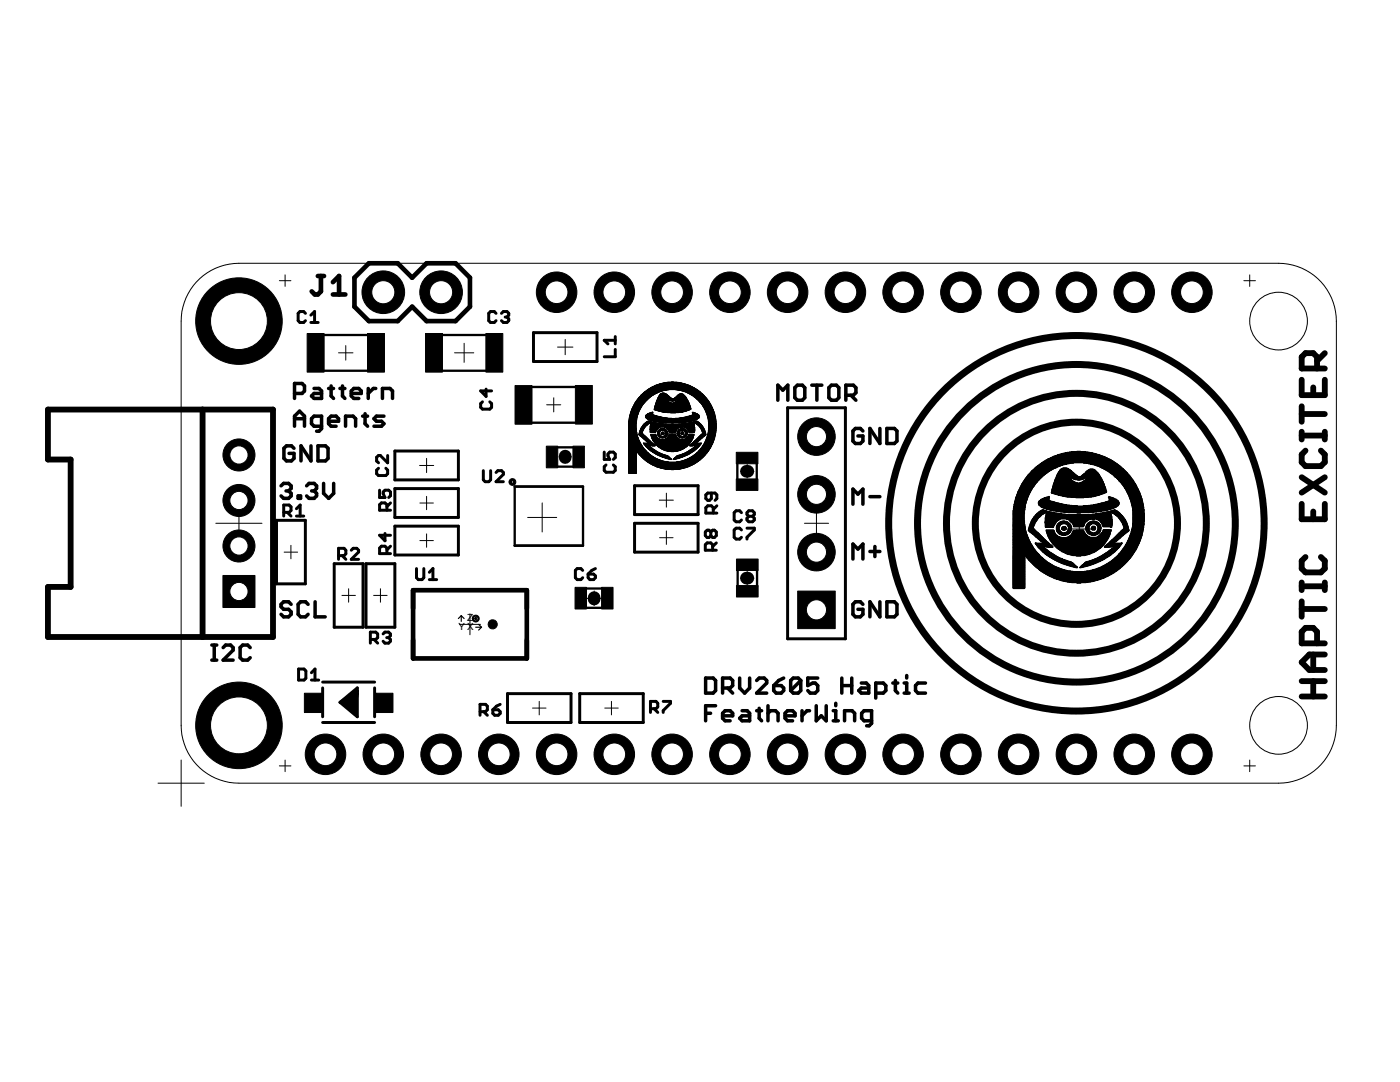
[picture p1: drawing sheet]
<svg xmlns="http://www.w3.org/2000/svg" width="279mm" height="216mm" viewBox="0 0 279 216" stroke-linecap="round" stroke-linejoin="round" font-family="sans-serif">
<defs><g id="words">
<g font-size="2.3">
<text x="91.5" y="125.7">Y X</text>
<text x="93.2" y="124">Z</text>
</g>
</g></defs>
<g fill="none" stroke="#000" stroke-width="1.4">
<circle cx="214.8" cy="104.4" r="37.5"/>
<circle cx="214.8" cy="104.4" r="25.9"/>
<circle cx="214.8" cy="104.4" r="20.2"/>
<circle cx="214.8" cy="104.4" r="31.7"/>
</g>
<g fill="none" stroke="#000" stroke-width="1.2">
<path d="M259.8 75.8v3h4.6v-3M262.1 77.3v1.5M262.8 73.5v-2.3l-.7-.7h-1.6l-.7 .7v2.3h4.6M264.4 70.5l-1.6 1.5M9.6 81.7h44.9v45.4h-44.9v-10h4.5v-25.4h-4.5zM40.4 81.7v45.4M259.8 81.1v3.1M259.8 86.1v1.6M259.8 95.2l4.6 3.1M259.8 86.9h4.6M259.8 82.6h4.6M260.5 89.9l-.7 .8v1.5l.7 .8h3.1l.8-.8v-1.5l-.8-.8"/>
<path d="M264.4 86.1v1.6M264.4 95.2l-4.6 3.1M259.8 100.5v3.1h4.6v-3.1M259.8 116.2v1.6M259.8 120v3.1M259.8 117h4.6M260.5 111.1l-.7 .8v1.6l.7 .7h3.1l.8-.7v-1.6l-.8-.8M262.1 102.1v1.5M264.4 116.2v1.6M259.8 139h4.6M259.8 135.9h4.6M259.8 121.5h4.6"/>
<path d="M262.1 130.6v3.1M262.1 135.9v3.1M262.8 128.4v-2.3l-.7-.8h-1.6l-.7 .8v2.3h4.6M264.4 130.6h-3.1l-1.5 1.5 1.5 1.6h3.1"/>
</g>
<g fill="none" stroke="#000" stroke-width=".7">
<path d="M58.8 78.5h1.5l.5-.5v-1l-.5-.5h-1.5v3M62.7 77.5h1l.5 .5v1.5h-1.5l-.5-.5 .5-.5h1.5M65.6 77.5h1M66.1 77v2l.5 .5M67.8 77.5h1M68.3 77v2l.5 .5M70.1 78.5h2v-.5l-.5-.5h-1l-.5 .5v1l.5 .5h1M73.5 77.5v2M75 77.5h-.5l-1 1M76.3 79.5v-2h1.5l.5 .5v1.5M155.2 79.9v-3l1 1 1-1v3M159.1 76.9h1l.5 .5v2l-.5 .5h-1l-.5-.5v-2z"/>
<path d="M162 76.9h2M163 76.9v3M165.9 76.9h1l.5 .5v2l-.5 .5h-1l-.5-.5v-2zM168.8 78.9h1.5l.5-.5v-1l-.5-.5h-1.5v3M169.8 78.9l1 1M56.1 96.9l.5-.4h1l.5 .4v.6l-.5 .5M57.1 98h.5M57.6 98l.5 .4v.6l-.5 .4h-1l-.5-.4M58.7 89.5l-.5-.5h-1l-.5 .5v2l.5 .5h1l.5-.5v-1h-1M58.8 85v-2l1-1 1 1v2M58.8 83.5h2M59.5 99h.5v.4h-.5z"/>
<path d="M61.2 96.9l.5-.4h1l.5 .4v.6l-.5 .5M62.1 89v3l-2-3v3M62.2 98h.5M62.7 98l.5 .4v.6l-.5 .4h-1l-.5-.4M63.5 89h1.5l.5 .5v2l-.5 .5h-1.5zM64.2 85h-1.5l-.5-.5v-1l.5-.5h1.5v2.5l-.5 .5h-.5M64.6 96.5v1.9l1 1 1-1v-1.9M65.6 84.1h2v-.6l-.5-.5h-1l-.5 .5v1l.5 .5h1M69 85v-2h1.5l.5 .5v1.5M72.4 83h1M72.9 82.5v2l.5 .5M76.6 83h-1.5l-.5 .5 .5 .6h1l.5 .4-.5 .5h-1.5"/>
<path d="M172.2 86l-.5-.5h-1l-.5 .5v2l.5 .5h1l.5-.5v-1h-1M173.6 99.1h2M175.6 85.5v3l-2-3v3M177 85.5h1.5l.5 .5v2l-.5 .5h-1.5zM170.2 100.6v-3l1 1 1-1v3M170.2 111.5v-2.9l1 1 1-1v2.9M173.6 110h2M174.6 109.1v2M42.3 131.7h1M42.3 128.7h1M42.8 128.7v3M44.5 129.2l.5-.5h1l.5 .5v.5l-2 2h2"/>
<path d="M49.9 129.2l-.5-.5h-1l-.5 .5v2l.5 .5h1l.5-.5M58.1 120.6l-.5-.5h-1l-.5 .5v.5l.5 .5h1l.5 .5v.5l-.5 .5h-1l-.5-.5M61.5 120.6l-.5-.5h-1l-.5 .5v2l.5 .5h1l.5-.5M62.9 120.1v3h2M140.8 135.3h1.5l.5 .5v2l-.5 .5h-1.5zM144.2 137.3h1.5l.5-.5v-1l-.5-.5h-1.5v3M145.2 137.3l1 1M147.6 135.3v2l1 1 1-1v-2M151 135.8l.5-.5h1l.5 .5v.5l-2 2h2M154.4 136.8h1.5l.5 .5v.5l-.5 .5h-1l-.5-.5zM156.4 135.3l-1 .5-1 1M159.8 135.8v2l-.5 .5h-1l-.5-.5"/>
<path d="M159.8 135.8l-.5-.5h-1l-.5 .5v2M159.8 135.8l-2 2M163.2 135.3h-2v1.5l1-.5h.5l.5 .5v1l-.5 .5h-1l-.5-.5M168 136.8h2M168 135.3v3M170 135.3v3M171.9 136.3h1l.5 .5v1.5h-1.5l-.5-.5 .5-.5h1.5M172.2 120.6l-.5-.5h-1l-.5 .5v2l.5 .5h1l.5-.5v-1h-1M174.8 138.3h1.5l.5-.5v-1l-.5-.5h-1.5v3M175.6 120.1v3l-2-3v3M177 120.1h1.5l.5 .5v2l-.5 .5h-1.5zM178.2 136.3h1"/>
<path d="M178.7 135.8v2l.5 .5M180.4 138.3h1M180.4 136.3h.6v2M181 134.8v.5M184.7 136.3h-1.5l-.5 .5v1l.5 .5h1.5M140.8 142.3h1M142.8 140.8h-2v3M144.2 142.8h2v-.5l-.5-.5h-1l-.5 .5v1l.5 .5h1M148.1 141.8h1l.5 .5v1.5h-1.5l-.5-.5 .5-.5h1.5M151 141.8h1M151.5 141.3v2l.5 .5M153.3 142.3l.5-.5h1l.5 .5v1.5"/>
<path d="M153.3 140.8v3M156.7 142.8h2v-.5l-.5-.5h-1l-.5 .5v1l.5 .5h1M160.1 141.8v2M161.6 141.8h-.5l-1 1M162.9 140.8v3l1-1 1 1v-3M166.3 143.8h1M166.3 141.8h.5v2M166.8 140.3v.5M168.6 143.8v-2h1.5l.5 .5v1.5M173.9 143.8h-1.5l-.4-.5v-1l.4-.5h1.5v2.5l-.4 .5h-.5"/>
</g>
<g fill="none" stroke="#000" stroke-width=".59">
<path d="M61 62.5l-.4-.3h-.7l-.4 .3v1.5l.4 .3h.7l.4-.3M62 64.3h1.5M62 62.9l.8-.7v2.1M97 77.6v1.5l-1.1-1.1h2.2M99 62.5l-.4-.3h-.7l-.4 .3v1.5l.4 .3h.7l.4-.3M100.1 62.5l.4-.3h.7l.3 .3v.4l-.3 .4M100.8 63.3h.4M101.2 63.3l.3 .3v.4l-.3 .3h-.7l-.4-.3M106.5 66.4h12.6v5.7h-12.6zM122.8 69.7v1.5h-2.2M122.8 67.2v1.4M122.8 67.9h-2.2l.7 .7"/>
<path d="M75.5 93.4l-.3 .4v.7l.3 .4h1.5l.4-.4v-.7l-.4-.4M75.8 97.8v1.5h1l-.3-.8v-.3l.3-.4h.8l.3 .4v.7l-.3 .4M77.4 90.9v1.5l-1.5-1.5h-.4l-.3 .3v.8l.3 .4M78.8 90h12.7v5.8h-12.7zM78.8 97.5h12.7v5.8h-12.7zM96.3 80.2l-.4 .3v.8l.4 .3h1.4l.4-.3v-.8l-.4-.3M96.5 93.9v1.8l.3 .4h.8l.3-.4v-1.8M99 94.3l.4-.4h.7l.4 .4v.4l-1.5 1.4h1.5M120.6 90.2v1.5h1.1l-.4-.7v-.4l.4-.4h.7l.4 .4v.7l-.4 .4M120.9 92.8l-.3 .3v.8l.3 .3h1.5l.4-.3v-.8l-.4-.3M126.6 96.9h12.7v5.8h-12.7zM142 98.4v1.1l-.4 .3h-.4l-.3-.3v-.8l.3-.3h1.5l.4 .3v.8l-.4 .3"/>
<path d="M157.2 81.4h11.5v46.1h-11.5zM55.2 103.8h5.7v12.7h-5.7zM56.6 102.2h1.1l.4-.3v-.8l-.4-.3h-1.1v2.2M57.3 102.2l.8 .8M59.2 101.5l.7-.7v2.2M59.2 103h1.4M66.7 112.5h5.8v12.7h-5.8zM67.6 110.9h1.1l.3-.4v-.7l-.3-.4h-1.1v2.2M68.3 110.9l.7 .7M70.1 109.8l.4-.4h.7l.4 .4v.4l-1.5 1.4h1.5M73 112.5h5.8v12.7h-5.8zM76.8 106.4v1.5l-1-1.1h2.1"/>
<path d="M77.2 101.8v-1.1l-.4-.3h-.7l-.3 .3v1.1h2.1M77.2 110.5v-1.1l-.4-.4h-.7l-.3 .4v1.1h2.1M77.9 100.4l-.7 .7M77.9 109l-.7 .7M78.8 105h12.7v5.7h-12.7zM83.1 113.5v1.8l.4 .4h.7l.4-.4v-1.8M85.7 115.7h1.4M85.7 114.2l.7-.7v2.2M116.3 113.8l-.4-.3h-.7l-.4 .3v1.5l.4 .4h.7l.4-.4M117.4 114.6h1.1l.3 .3v.4l-.3 .4h-.8l-.3-.4zM118.8 113.5l-.7 .3-.7 .8M126.6 104.4h12.7v5.8h-12.7z"/>
<path d="M141.9 106.2l-.4-.4h-.4l-.3 .4v.7l.3 .4h.4l.4-.4M141.9 106.2l.3-.4h.4l.4 .4v.7l-.4 .4h-.4l-.3-.4M141.9 106.2v.7M142.2 109.8v-1.1l-.3-.4h-.8l-.3 .4v1.1h2.2M142.3 102.4v-1.1l-.3-.4h-.8l-.3 .4v1.1h2.2M143 108.3l-.8 .8M143.1 100.9l-.8 .8M148 105.7l-.4-.3h-.7l-.4 .3v1.5l.4 .4h.7l.4-.4M148 102.3l-.4-.4h-.7l-.4 .4v1.5l.4 .3h.7l.4-.3M149.1 105.4h1.4v.3l-1.4 1.5v.4M149.4 103l-.3-.3v-.4l.3-.4h.8l.3 .4v.4l-.3 .3M149.4 103l-.3 .4v.4l.3 .3h.8l.3-.3v-.4l-.3-.4"/>
<path d="M149.4 103h.8M43.1 127.1h9.1M59.6 133.5h1.1l.3 .4v1.4l-.3 .4h-1.1zM62.1 135.7h1.5M62.1 134.2l.8-.7v2.2M64.4 136.1h10.4M64.4 137.3v5.7M73.9 127.6h1.1l.4-.4v-.7l-.4-.4h-1.1v2.2M74.6 127.6l.8 .7M74.8 137.3v5.7M76.5 126.5l.3-.4h.8l.3 .4v.4l-.3 .3M77.2 127.2h.4"/>
<path d="M77.6 127.2l.3 .4v.4l-.3 .3h-.8l-.3-.3M101.3 138.4h12.7v5.8h-12.7zM115.7 138.4h12.7v5.8h-12.7zM132.4 140h1.4v.3l-1.4 1.5v.4M64.4 144.2h10.4M67.9 140.1l3.4-2.8v5.7zM67.9 140.1l3.4-2.3-.6 4.7-2.3-2.4 2.9-1.7-.6 3.5-1.7-1.8 1.7-1.1v2.3l-.5-.6M69.6 140.1l1.1-.5-.5 1.1zM70.2 140.1v.6M95.8 142h1.1l.4-.4v-.7l-.4-.4h-1.1v2.2M96.5 142l.8 .7M98.4 141.6h1l.4 .4v.4l-.4 .3h-.7l-.3-.3z"/>
<path d="M99.8 140.5l-.7 .4-.7 .7M129.8 141.4h1.1l.4-.3v-.8l-.4-.3h-1.1v2.2M130.5 141.4l.8 .8"/>
</g>
<path d="M63.4 55.1h1.3M64.1 55.1v3l-.7 .7h-.6l-.6-.7M66.4 58.8h2.5M66.4 56.3l1.3-1.2v3.7M73.6 52.5h5.8l2.9 2.9 2.8-2.9h5.8l2.9 2.9v5.8l-2.9 2.9h-5.8l-2.8-2.9-2.9 2.9h-5.8l-2.9-2.9v-5.8zM82.4 117.8h22.7v13.6h-22.7z" fill="none" stroke="#000" stroke-width=".93"/>
<g fill="#000" stroke="#000" stroke-width=".2">
<path d="M101.8 95.7a.67 .67 0 0 1 1.1 .1 .67 .67 0 0 1-.4 1 .67 .67 0 0 1-.9-.6h.4a.22 .22 0 0 1 .3-.2 .22 .22 0 0 1 .1 .3 .22 .22 0 0 1-.3 0l-.5-.1z" fill-rule="evenodd"/>
<path d="M94.4 123a.69 .69 0 0 1 1.1 0 .69 .69 0 0 1-.3 1.1 .69 .69 0 0 1-.9-.7h.2a.46 .46 0 0 1 .7-.4 .46 .46 0 0 1 .1 .8 .46 .46 0 0 1-.8-.2v-.2h-.2z" fill-rule="evenodd"/>
<path d="M94.8 123.3h.3v.3h-.3z" fill-rule="evenodd"/>
<circle cx="47.7" cy="64.1" r="8.6"/>
<circle cx="98.3" cy="124.6" r=".92"/>
</g>
<path d="M112.8 91v.3M149 94h.2M118.6 119.3v.2M149 115.4h.2" fill="none" stroke="#000" stroke-width="2.5"/>
<g fill="#000" stroke="#000" stroke-width=".2">
<path d="M75.4 57.2h2.2v2.3h-2.2zM86.9 57.2h2.3v2.3h-2.3zM61.3 66.5h3.4v7.8h-3.4zM73.3 66.5h3.4v7.8h-3.4zM84.9 66.5h3.4v7.8h-3.4zM97 66.5h3.4v7.8h-3.4zM102.8 76.9h3.4v7.7h-3.4zM114.8 76.9h3.4v7.7h-3.4zM127 80h1.9zM127 79.9l2 .1zM127 79.9h2zM127.1 79.9h2z"/>
<path d="M127.1 79.8l2 .1zM127.2 79.8h2zM127.2 79.7l2 .1zM127.2 79.7h2zM127.3 79.6l2 .1zM127.3 79.6h2zM127.3 79.5l2.1 .1zM127.4 79.5h2zM127.4 79.4l2.1 .1zM127.4 79.4h2.2zM127.5 79.3l2.1 .1zM127.6 79.3h2.1z"/>
<path d="M127.6 79.2h2.2zM127.7 79.1l2.2 .1zM127.7 79.1h2.3zM127.8 79l2.2 .1zM127.8 79h2.3zM127.8 78.9h2.4zM127.9 78.9l2.3 .1zM127.9 78.8l2.4 .1zM128 78.8h2.4zM128 78.8h2.5zM128 78.7h2.5zM128.1 78.7h2.5z"/>
<path d="M128.2 78.6l2.5 .1zM128.2 78.6h2.6zM128.3 78.5l2.6 .1zM128.3 78.5h2.7zM128.4 78.4l2.7 .1zM128.4 78.4h2.8zM128.5 78.3l2.8 .1zM128.5 78.3h2.9zM128.5 78.3h3zM128.6 78.2h3zM128.7 78.1l3 .1zM128.7 78.1h3.1z"/>
<path d="M128.8 78.1h3.2zM128.9 78l3.2 .1zM129 78h3.3zM129 77.9l3.5 .1zM129.1 77.9h3.6zM129.2 77.8l3.7 .1zM129.2 77.8h4zM129.2 77.7l4.3 .1zM129.3 77.7h9.8zM129.4 77.6l9.6 .1zM129.5 77.6h9.4zM129.5 77.6h9.3z"/>
<path d="M129.6 77.5l9.2 .1zM129.7 77.5h9zM129.8 77.4h8.8zM129.9 77.3l8.6 .1zM130 77.3h8.4zM130.1 77.2l8.2 .1zM130.2 77.2h8zM130.3 77.1l7.8 .1zM130.4 77.1h7.6zM130.5 77l7.4 .1zM130.6 77h7.2zM130.7 77h7z"/>
<path d="M130.8 76.9h6.8zM130.9 76.9h6.6zM131 76.8l6.4 .1zM131 80h2.2zM131 79.9l2.2 .1zM131.1 79.9h2.1zM131.1 79.9h2zM131.1 79.8l2 .1zM131.1 79.8h1.9zM131.1 76.8h6.2zM131.2 79.7l1.8 .1zM131.2 79.7h1.8z"/>
<path d="M131.2 79.6l1.7 .1zM131.2 79.5l2.9 .1zM131.2 79.6h1.7zM131.3 79.5h2.7zM131.3 79.4l2.7 .1zM131.3 79.4h2.6zM131.3 76.7l5.8 .1zM131.3 79.3l2.5 .1zM131.4 79.3h2.4zM131.4 76.7h5.6zM131.4 79.2h2.3zM131.4 79.2h2.2z"/>
<path d="M131.4 79.1l2.2 .1zM131.5 79.1h2zM131.5 79l2 .1zM131.5 79h2zM131.5 76.6l5.3 .1zM131.6 78.9l1.7 .1zM131.6 78.9h1.7zM131.6 78.8l1.6 .1zM131.6 78.8h1.6zM131.7 78.7h1.4zM131.7 76.6h5zM131.8 78.6l1.2 .1z"/>
<path d="M131.8 78.6h1.1zM131.9 76.5l4.6 .1zM131.9 78.5l.9 .1zM132 78.5h.7zM132 76.5h4.3zM132.1 78.4l.5 .1zM132.2 76.5h4zM132.4 76.4l3.6 .1zM132.7 76.3l3 .1zM132.9 76.3h2.6zM133 79.6h2.3zM133 79.6l2.2 .1z"/>
<path d="M133.1 79.7h2.1zM133.2 79.7l1.9 .1zM133.2 76.3h1.9zM133.3 79.8h1.7zM133.3 79.8l1.7 .1zM133.4 79.9h1.5zM133.6 79.9h1.2zM133.7 79.9l.9 .1zM133.9 76.2l.6 .1zM134 80h.4zM134.5 79.5l.9 .1zM134.5 79.5h2.5z"/>
<path d="M134.6 79.4l2.4 .1zM134.6 79.4h2.4zM134.7 79.4h2.2zM134.8 79.3l2.1 .1zM134.8 79.3h2.1zM134.8 77.7l4.3 .1zM134.9 79.2h2zM135 79.1l1.8 .1zM135.1 80h2.2zM135.1 79.1h1.7zM135.1 79.9l2.2 .1zM135.1 79l1.6 .1z"/>
<path d="M135.1 79h1.6zM135.1 79.9h2.2zM135.1 78.9l1.5 .1zM135.2 79.9h2.1zM135.2 79.8l2 .1zM135.2 78.9h1.4zM135.2 77.8h4zM135.2 79.8h2zM135.3 78.8l1.2 .1zM135.3 79.7l1.9 .1zM135.3 78.8h1.2zM135.3 79.7h1.8z"/>
<path d="M135.4 79.6l1.7 .1zM135.4 78.8h1zM135.4 79.6h1.7zM135.4 79.5l1.7 .1zM135.4 78.7h1zM135.5 77.8l3.7 .1zM135.5 78.7h.9zM135.6 78.6l.6 .1zM135.7 78.6h.4zM135.7 77.9h3.6zM135.9 77.9l3.5 .1zM136.1 78h3.3z"/>
<path d="M136.3 78l3.2 .1zM136.4 78.1h3.2zM136.5 78.1h3.1zM136.7 78.1l3 .1zM136.8 78.2h3zM136.9 78.3h2.9zM137.1 78.3h2.7zM137.1 78.3l2.8 .1zM137.2 78.4h2.7zM137.3 78.4l2.7 .1zM137.5 78.5h2.6zM137.5 78.5l2.6 .1z"/>
<path d="M137.6 78.6h2.6zM137.7 78.6l2.5 .1zM137.8 78.7h2.5zM137.9 78.8h2.5zM138 78.8h2.4zM138.1 78.8l2.4 .1zM138.1 78.9h2.4zM138.2 78.9l2.3 .1zM138.3 79h2.3zM138.3 79l2.3 .1zM138.4 79.1h2.3zM138.5 79.1l2.2 .1z"/>
<path d="M138.5 79.2h2.2zM138.6 79.2h2.2zM138.7 79.3h2.1zM138.7 79.3l2.2 .1zM138.8 79.4h2.1zM138.9 79.4l2.1 .1zM138.9 79.5h2.1zM139 79.5l2.1 .1zM139 79.6h2.1zM139.1 79.6l2 .1zM139.1 79.7h2zM139.2 79.7l2 .1z"/>
<path d="M139.3 79.8h1.9zM139.3 79.8l2 .1zM139.3 79.9h2zM139.4 79.9h1.9zM139.4 79.9l2 .1zM139.5 80h1.9zM109 89h2.3v4.3h-2.3zM114.3 89h2.3v4.3h-2.3zM125.5 94.4h1.5zM125.5 94.3l1.5 .1zM125.5 94.3h1.5zM125.5 94.2l1.5 .1z"/>
<path d="M125.5 94.2h1.5zM125.5 94.1l1.5 .1zM125.5 94.1h1.5zM125.5 94l1.5 .1zM125.5 94h1.5zM125.5 93.9l1.5 .1zM125.5 93.9h1.5zM125.5 93.8l1.5 .1zM125.5 93.8h1.5zM125.5 93.7l1.5 .1zM125.5 93.7h1.5zM125.5 93.6l1.5 .1z"/>
<path d="M125.5 93.6h1.5zM125.5 93.5l1.5 .1zM125.5 93.5h1.5zM125.5 93.4l1.5 .1zM125.5 93.4h1.5zM125.5 93.3l1.5 .1zM125.5 93.3h1.5zM125.5 93.2l1.5 .1zM125.5 93.2h1.5zM125.5 93.1l1.5 .1zM125.5 93.1h1.5zM125.5 93l1.5 .1z"/>
<path d="M125.5 93h1.5zM125.5 92.9l1.5 .1zM125.5 92.9h1.5zM125.5 92.8l1.5 .1zM125.5 92.8h1.5zM125.5 92.7l1.5 .1zM125.5 92.7h1.5zM125.5 92.6l1.5 .1zM125.5 92.6h1.5zM125.5 92.5l1.5 .1zM125.5 92.5h1.5zM125.5 92.4h1.5z"/>
<path d="M125.5 92.3l1.5 .1zM125.5 92.3h1.5zM125.5 92.2l1.5 .1zM125.5 92.2h1.5zM125.5 92.1l1.5 .1zM125.5 92.1h1.5zM125.5 92l1.5 .1zM125.5 92h1.5zM125.5 91.9l1.5 .1zM125.5 91.9h1.5zM125.5 91.8l1.5 .1zM125.5 91.8h1.5z"/>
<path d="M125.5 91.7l1.5 .1zM125.5 91.7h1.5zM125.5 91.6l1.5 .1zM125.5 91.6h1.5zM125.5 91.5l1.5 .1zM125.5 91.5h1.5zM125.5 91.4l1.5 .1zM125.5 91.4h1.5zM125.5 91.3l1.5 .1zM125.5 91.3h1.5zM125.5 91.2l1.5 .1zM125.5 91.2h1.5z"/>
<path d="M125.5 91.1h1.5zM125.5 91l1.5 .1zM125.5 91h1.5zM125.5 90.9l1.5 .1zM125.5 90.9h1.5zM125.5 90.8l1.5 .1zM125.5 90.8h1.5zM125.5 90.7l1.5 .1zM125.5 90.7h1.5zM125.5 90.6h1.5zM125.5 90.5l1.5 .1zM125.5 90.5h1.5z"/>
<path d="M125.5 90.4l1.5 .1zM125.5 90.4h1.5zM125.5 90.3l1.5 .1zM125.5 90.3h1.5zM125.5 90.2l1.5 .1zM125.5 90.2h1.5zM125.5 90.1l1.5 .1zM125.5 90.1h1.5zM125.5 90l3.5 .1zM125.5 90h3.5zM125.5 89.9l3.4 .1zM125.5 89.9h3.4z"/>
<path d="M125.5 89.8l3.3 .1zM125.5 89.5l3 .1zM125.5 89.5h3zM125.5 89.4l3 .1zM125.5 89.4h2.9zM125.5 89.3h2.9zM125.5 89.2l2.8 .1zM125.5 88.8h2.5zM125.5 88.7l2.5 .1zM125.5 88.7h2.5zM125.5 88.6l2.5 .1zM125.5 88.6h2.4z"/>
<path d="M125.5 88.5l2.4 .1zM125.5 88.5h2.4zM125.5 88.4l2.3 .1zM125.5 87.9h2zM125.5 87.8l2 .1zM125.5 87.8h2zM125.5 87.7l2 .1zM125.5 87.7h2zM125.5 87.7h1.9zM125.5 87.6l1.9 .1zM125.5 87.6h1.9zM125.5 87.5h1.9z"/>
<path d="M125.5 87.4l1.9 .1zM125.5 87.4h1.9zM125.5 87.3l1.9 .1zM125.5 87.3h1.8zM125.5 87.2l1.8 .1zM125.5 86.2h1.5zM125.5 86.1l1.5 .1zM125.5 86.1h1.5zM125.5 86l1.5 .1zM125.5 86h1.5zM125.5 85.9l1.5 .1zM125.5 85.9h1.5z"/>
<path d="M125.5 85.8l1.5 .1zM125.5 85.8h1.5zM125.5 85.7h1.5zM125.5 85.6l1.5 .1zM125.5 85.6h1.5zM125.5 85.5l1.5 .1zM125.5 85.5h1.5zM125.5 85.4l1.5 .1zM125.5 85.4h1.4zM125.5 85.3l1.4 .1zM125.5 85.3h1.4zM125.5 85.2l1.4 .1z"/>
<path d="M125.5 85.2h1.4zM125.5 85.1l1.4 .1zM125.5 85.1h1.4zM125.5 85l1.4 .1zM125.5 85h1.4zM125.5 84.9l1.4 .1zM125.5 84.9h1.4zM125.5 84.8l1.4 .1zM125.5 84.8h1.4zM125.5 84.7l1.4 .1zM125.5 84.6l1.4 .1zM125.5 84.6h1.4z"/>
<path d="M125.5 84.5l1.4 .1zM125.5 84.5h1.5zM125.5 84.4l1.5 .1zM125.5 84.4h1.5zM125.5 84.3l1.5 .1zM125.5 84.3h1.5zM125.5 84.2l1.5 .1zM125.5 84.2h1.5zM125.5 84.1l1.5 .1zM125.5 84.1h1.5zM125.5 89.8h3.3zM125.5 89.7l3.2 .1z"/>
<path d="M125.5 89.7h3.2zM125.5 89.6l3.2 .1zM125.5 89.6h3.1zM125.5 89.2h2.8zM125.5 89.1l2.7 .1zM125.5 89.1h2.7zM125.5 89l2.7 .1zM125.5 89h2.6zM125.5 88.9l2.6 .1zM125.5 88.9h2.6zM125.5 88.4h2.3zM125.5 88.3l2.3 .1z"/>
<path d="M125.5 88.3h2.3zM125.5 88.2l2.2 .1zM125.5 88.2h2.2zM125.5 88.1l2.2 .1zM125.5 88.1h2.1zM125.5 88l2.1 .1zM125.5 88h2.1zM125.5 87.9l2.1 .1zM125.5 87.2h1.8zM125.5 87.1l1.8 .1zM125.5 87.1h1.8zM125.5 87.1h1.7z"/>
<path d="M125.5 87h1.7zM125.5 86.9l1.7 .1zM125.5 86.9h1.7zM125.5 86.8l1.7 .1zM125.5 86.8h1.7zM125.5 86.7l1.7 .1zM125.5 86.7h1.6zM125.5 86.6l1.6 .1zM125.5 86.6h1.6zM125.5 86.5l1.6 .1zM125.5 86.4l1.6 .1zM125.5 86.4h1.6z"/>
<path d="M125.5 86.3l1.6 .1zM125.5 86.3h1.6zM125.5 86.2l1.6 .1zM125.5 94.4l1.5 .1zM125.5 84l1.5 .1zM125.5 84h1.5zM125.5 83.9l1.5 .1zM125.5 83.9h1.5zM125.5 83.8l1.5 .1zM125.5 83.8h1.5zM125.6 83.7l1.4 .1zM125.6 83.7h1.5z"/>
<path d="M125.6 83.6l1.5 .1zM125.6 83.6h1.5zM125.6 83.5l1.5 .1zM125.6 83.5h1.5zM125.6 83.4l1.5 .1zM125.6 83.4h1.5zM125.6 83.3l1.5 .1zM125.6 83.3h1.5zM125.6 83.2l1.5 .1zM125.6 83.2h1.6zM125.6 83.1l1.6 .1zM125.6 83.1h1.6z"/>
<path d="M125.6 83l1.6 .1zM125.7 83h1.5zM125.7 82.9l1.5 .1zM125.7 82.8l1.5 .1zM125.7 82.8h1.6zM125.8 82.7l1.5 .1zM125.8 82.7h1.5zM125.8 82.6l1.5 .1zM125.8 82.6h1.6zM125.8 82.5l1.6 .1zM125.8 82.5h1.6zM125.8 82.4l1.6 .1z"/>
<path d="M125.8 82.4h1.6zM125.8 82.3l1.6 .1zM125.8 82.3h1.6zM125.9 82.3h1.5zM125.9 82.2l1.6 .1zM125.9 82.2h1.6zM125.9 82.1l1.6 .1zM125.9 82.1h1.6zM126 82l1.5 .1zM126 82h1.6zM126 81.9l1.6 .1zM126 81.9h1.6z"/>
<path d="M126.1 81.8h1.6zM126.1 81.7l1.6 .1zM126.1 81.7h1.6zM126.1 81.6l1.7 .1zM126.1 81.6h1.7zM126.2 81.5l1.6 .1zM126.2 81.5h1.6zM126.2 81.4l1.7 .1zM126.2 81.4h1.7zM126.3 81.3l1.6 .1zM126.3 81.3h1.7zM126.3 81.2l1.7 .1z"/>
<path d="M126.3 81.2h1.7zM126.3 81.1l1.7 .1zM126.4 81.1h1.7zM126.4 81h1.7zM126.4 80.9l1.8 .1zM126.5 80.9h1.7zM126.5 80.8l1.7 .1zM126.5 80.8h1.8zM126.5 80.7l1.8 .1zM126.6 80.7h1.7zM126.6 80.6l1.8 .1zM126.6 80.6h1.8z"/>
<path d="M126.7 80.5h1.8zM126.7 80.4l1.9 .1zM126.7 80.4h1.9zM126.7 80.3l2 .1zM126.8 80.3h1.9zM126.8 80.2l1.9 .1zM126.9 80.2h1.9zM126.9 80.1l1.9 .1zM126.9 80.1h1.9zM126.9 80.1h2zM127.1 90.1h2zM127.2 90.2h2z"/>
<path d="M127.2 90.1l1.9 .1zM127.2 90.2l2 .1zM127.3 90.3h2zM127.3 90.4h2.1zM127.3 90.3l2 .1zM127.4 90.4l2 .1zM127.4 90.5h2.1zM127.4 90.5l2.1 .1zM127.5 90.6h2.1zM127.5 86.7l1 .1zM127.5 86.7h.9zM127.5 86.6l.9 .1z"/>
<path d="M127.5 86.8h1zM127.5 86.6h.8zM127.6 90.7h2.1zM127.6 86.6h.7zM127.6 86.5l.6 .1zM127.6 86.4l.6 .1zM127.6 90.7h2.2zM127.6 86.8l1 .1zM127.6 86.4h.6zM127.6 86.4h.5zM127.6 86.3l.6 .1zM127.6 86.3h.6z"/>
<path d="M127.6 90.7l2.2 .1zM127.6 86.9h1zM127.6 86.2l.6 .1zM127.6 86.2h.6zM127.6 86.1l.6 .1zM127.7 90.8h2.2zM127.7 86.9l1 .1zM127.7 86.1h.5zM127.7 86l.6 .1zM127.7 86h.6zM127.7 90.8l2.2 .1zM127.7 87h1z"/>
<path d="M127.7 85.9l.6 .1zM127.7 85.9h.6zM127.7 85.9h.7zM127.8 90.9h2.2zM127.8 85.8l.6 .1zM127.8 85.8h.6zM127.8 87h1zM127.8 90.9l2.3 .1zM127.8 85.7h.6zM127.9 91h2.2zM127.9 87.1h.9zM127.9 85.6l.6 .1z"/>
<path d="M127.9 85.6h.6zM127.9 85.5l.6 .1zM127.9 91l2.3 .1zM127.9 85.5h.6zM127.9 85.4l.7 .1zM128 87.1h.9zM128 85.4h.6zM128 85.3l.6 .1zM128 91.1h2.3zM128 91.1h2.4zM128 87.1l.9 .1zM128 85.3h.7z"/>
<path d="M128 91.2h2.5zM128 87.2h1zM128.1 85.3h.6zM128.1 85.2l.6 .1zM128.1 91.2h2.4zM128.1 85.2h.7zM128.1 87.2l.9 .1zM128.1 91.2l2.5 .1zM128.1 85.1l.7 .1zM128.1 85.1h.7zM128.2 91.3h2.5zM128.2 87.3h.9z"/>
<path d="M128.2 85l.7 .1zM128.2 91.3l2.5 .1zM128.2 87.3l.9 .1zM128.2 85h.7zM128.2 84.9l.8 .1zM128.3 91.4h2.5zM128.3 87.4h.9zM128.3 84.9h.8zM128.3 91.4l2.6 .1zM128.3 87.4l.9 .1zM128.3 84.8l.8 .1zM128.4 87.5h.8z"/>
<path d="M128.4 84.8h.8zM128.4 91.5h2.6zM128.4 88.4l1.9 .1zM128.4 84.7l.8 .1zM128.4 91.5l2.7 .1zM128.4 88.5h1.9zM128.4 88.4h.1zM128.4 87.5h.9zM128.5 91.6h2.7zM128.5 88.5l1.9 .1zM128.5 87.6h.8zM128.5 84.6l.8 .1z"/>
<path d="M128.5 88.6h1.9zM128.5 87.6l.9 .1zM128.5 84.6h.8zM128.5 88.6l2 .1zM128.5 84.6h.9zM128.6 91.6l2.7 .1zM128.6 88.7l2 .1zM128.6 88.7h1.9zM128.6 87.7h.8zM128.6 84.5l.9 .1zM128.6 91.7h2.8zM128.6 91.7l3 .1z"/>
<path d="M128.6 87.7h.9zM128.7 88.8h1.9zM128.7 84.5h.9zM128.7 91.8h3zM128.7 88.8h2zM128.7 87.7l.8 .1zM128.7 84.4l1 .1zM128.7 87.8h.9zM128.8 88.9h.7zM128.8 91.8h3zM128.8 87.8l.8 .1zM128.8 84.4h1z"/>
<path d="M128.8 88.9l.7 .1zM128.8 91.8l3.1 .1zM128.8 89h.8zM128.8 87.9h.9zM128.8 84.3l2 .1zM128.8 83.2h3.1zM128.8 83.1l2.9 .1zM128.8 83l2.5 .1zM128.8 83.1h2.7zM128.8 83h2.3zM128.9 89l.8 .1zM128.9 87.9l.8 .1z"/>
<path d="M128.9 83.3h3.4zM128.9 82.9l1.9 .1zM128.9 91.9h3.2zM128.9 84.3h1.7zM128.9 83.3l3.7 .1zM128.9 83.2l3.2 .1zM128.9 83h2.1zM128.9 89.1h.8zM128.9 91.9l3.3 .1zM128.9 84.2l1.5 .1zM128.9 83.4h4.1zM128.9 82.8l1.8 .1z"/>
<path d="M128.9 82.8h1.6zM129 92h3.4zM129 89.1l.8 .1zM129 88h.8zM129 83.4l4.3 .1zM129 82.8h1.4zM129 89.2h.9zM129 88l.8 .1zM129 84.2h1.2zM129.1 92l3.5 .1zM129.1 89.2l.8 .1zM129.1 88.1h.8z"/>
<path d="M129.1 84.1l.9 .1zM129.1 83.5h4.9zM129.1 82.7l1.2 .1zM129.1 89.3h.8zM129.1 88.1l.8 .1zM129.1 83.5h10.2zM129.1 92.1h3.7zM129.1 82.7h1.1zM129.1 92.1l4 .1zM129.1 89.3h.9zM129.1 88.2h.8zM129.1 83.5l10.2 .1z"/>
<path d="M129.2 84.1h.6zM129.2 82.6l1 .1zM129.2 89.4h.9zM129.2 83.6h10zM129.2 82.6h1.1zM129.2 92.2h4.2zM129.2 89.4l.9 .1zM129.2 88.2h.8zM129.2 84.1h.5zM129.3 92.2l9.8 .1zM129.3 89.5h.9zM129.3 84l.3 .1z"/>
<path d="M129.3 83.6l9.8 .1zM129.3 88.2l.7 .1zM129.3 89.5h1zM129.3 82.5l1 .1zM129.4 92.3h9.6zM129.4 89.5l.9 .1zM129.4 83.7h9.6zM129.4 88.3h.7zM129.4 82.5h.9zM129.4 89.6h1zM129.4 88.3l.8 .1zM129.5 92.3l9.4 .1z"/>
<path d="M129.5 89.6l1 .1zM129.5 88.4h.7zM129.5 92.4h9.4zM129.5 89.7h1zM129.5 83.7l9.4 .1zM129.5 82.4l.8 .1zM129.6 88.9h1.2zM129.6 92.4h9.2zM129.6 89.7l1 .1zM129.6 83.8h9.2zM129.6 82.4h.7zM129.7 89.8h1z"/>
<path d="M129.7 92.5h9zM129.7 89.8l1 .1zM129.7 85.7h1.4zM129.7 85.7h1.5zM129.7 85.6l1.5 .1zM129.7 85.6h1.5zM129.7 83.8l9 .1zM129.8 92.5h8.8zM129.8 89.9h1zM129.8 86.3h1.1zM129.8 86.2l1.1 .1zM129.8 86.2h1.1z"/>
<path d="M129.8 86.1l1.1 .1zM129.8 86.1h1.1zM129.8 86l1.1 .1zM129.8 86h1.1zM129.8 85.9l1.2 .1zM129.8 85.8l1.3 .1zM129.8 85.8h1.3zM129.8 85.5l1.5 .1zM129.8 85.5h1.5zM129.8 85.4l1.6 .1zM129.8 85.4h1.6zM129.8 85.3h1.8z"/>
<path d="M129.8 85.3h1.9zM129.8 85.2l2 .1zM129.8 85.2h2.6zM129.8 85.1l8.8 .1zM129.8 85.1h8.8zM129.8 85l8.8 .1zM129.8 82.3l.5 .1zM129.8 85.9h1.2zM129.8 85.3l1.8 .1zM129.8 88.9h1zM129.8 85h8.8zM129.8 84.9l8.8 .1z"/>
<path d="M129.8 84.9h8.8zM129.8 84.8l8.8 .1zM129.8 84.8h8.8zM129.8 92.5l8.8 .1zM129.8 89.9l1.1 .1zM129.8 86.7h1.1zM129.8 84.7l8.8 .1zM129.8 84.6l8.7 .1zM129.9 84.6h3.1zM129.9 84.6h2.5zM129.9 84.4l1.4 .1zM129.9 83.9h8.6z"/>
<path d="M129.9 82.3h.4zM129.9 90h1.1zM129.9 86.9h1.1zM129.9 86.8l1.1 .1zM129.9 86.8h1.1zM129.9 86.7l1 .1zM129.9 84.5l2.1 .1zM129.9 84.5h1.7zM129.9 84.4h1.1zM129.9 92.6h8.6zM129.9 87h1.1zM129.9 86.9l1.1 .1z"/>
<path d="M130 92.6l8.4 .1zM130 87.1l1.1 .1zM130 87.1h1zM130 90l1.1 .1zM130 87.3h1.2zM130 87.2l1.1 .1zM130 87.2h1.1zM130 83.9l8.4 .1zM130.1 92.7h8.2zM130.1 90.1h1.1zM130.1 88.9l.7 .1zM130.1 87.4l1.3 .1z"/>
<path d="M130.1 87.4h1.2zM130.1 87.3l1.1 .1zM130.1 82.3h.2zM130.1 87.5h1.4zM130.1 87.5h1.3zM130.2 92.7l8 .1zM130.2 87.6h1.4zM130.2 90.1l1 .1zM130.2 87.6l1.5 .1zM130.2 90.2h1.1zM130.2 87.7h7.9zM130.2 87.7h1.7z"/>
<path d="M130.2 84h8zM130.3 92.8h7.8zM130.3 87.8h7.8zM130.3 87.7l7.8 .1zM130.3 90.2l1.1 .1zM130.3 87.9h7.7zM130.3 87.8l7.8 .1zM130.3 92.8l7.7 .1zM130.3 88h7.7zM130.3 87.9l7.7 .1zM130.3 84l7.7 .1zM130.4 90.3h1.1z"/>
<path d="M130.4 88l7.6 .1zM130.4 92.9h7.6zM130.4 88.1h7.6zM130.5 90.3l1.1 .1zM130.5 88.2h7.4zM130.5 88.1l7.4 .1zM130.5 90.4h1.2zM130.5 81.7h7.4zM130.6 92.9h7.2zM130.6 88.2l7.2 .1zM130.6 84.1h7.3zM130.6 81.7l7 .1z"/>
<path d="M130.6 81.7h7.2zM130.6 81.6l7.3 .1zM130.6 81.6h7.3zM130.6 81.5l7.3 .1zM130.6 90.4l1.2 .1zM130.6 88.3l7.1 .1zM130.6 88.3h7.2zM130.6 81.5h7.3zM130.6 81.4l7.3 .1zM130.6 81.4h7.3zM130.6 81.3l7.2 .1zM130.6 81.3h7.2z"/>
<path d="M130.7 92.9l7 .1zM130.7 88.4h7zM130.7 81.2l7.1 .1zM130.7 81.2h7.1zM130.7 90.5h1.3zM130.7 81.1l7.1 .1zM130.7 81.1h7.1zM130.7 81h7zM130.7 88.5h6.9zM130.7 88.4l7 .1zM130.8 93h6.9zM130.8 90.5l1.2 .1z"/>
<path d="M130.8 88.5l6.8 .1zM130.8 81.8h6.7zM130.8 80.9l6.9 .1zM130.8 80.9h6.9zM130.8 80.8l6.9 .1zM130.8 88.6h6.8zM130.8 84.1h6.8zM130.8 80.8h6.8zM130.8 80.7l6.8 .1zM130.8 80.7h6.8zM130.8 80.6l6.8 .1zM130.8 90.6h1.3z"/>
<path d="M130.9 93l6.6 .1zM130.9 88.6l6.6 .1zM130.9 80.6h6.7zM130.9 80.5h6.6zM130.9 90.6h1.3zM130.9 88.7h6.6zM130.9 81.9h6.5zM130.9 80.4h3zM130.9 80.4l3.2 .1zM130.9 93.1h6.6zM130.9 88.7l6.6 .1zM131 80.3l2.8 .1z"/>
<path d="M131 80.3h2.7zM131 80.2l2.6 .1zM131 80.1h2.3zM131 90.7h1.4zM131 88.8h6.4zM131 80.2h2.5zM131 80.1l2.5 .1zM131 93.1l6.3 .1zM131.1 90.7h1.4zM131.1 88.9h6.2zM131.1 81.9h6.2zM131.1 84.1l6.2 .1z"/>
<path d="M131.2 90.7l1.4 .1zM131.2 88.9l6 .1zM131.2 93.2h6zM131.2 89h6zM131.2 86.6h.4zM131.2 86.5l.4 .1zM131.2 86.4l.4 .1zM131.2 86.4h.4zM131.2 86.3l.4 .1zM131.2 86.6l.5 .1zM131.2 86.6h.5zM131.2 86.3h.5z"/>
<path d="M131.2 86.2l.5 .1zM131.2 81.9l5.9 .1zM131.3 90.8h1.5zM131.3 89l5.8 .1zM131.3 86.8l.5 .1zM131.3 86.8h.4zM131.3 86.7l.4 .1zM131.3 86.7h.4zM131.3 86.2h.4zM131.3 86.1l.4 .1zM131.3 86.1h.4zM131.3 86l.4 .1z"/>
<path d="M131.3 89.1h5.8zM131.3 86.9h.5zM131.3 86h.5zM131.4 90.8l1.5 .1zM131.4 89.1l5.6 .1zM131.4 87h.5zM131.4 86.9l.5 .1zM131.4 85.9l.4 .1zM131.4 85.9h.5zM131.4 93.2l5.6 .1zM131.4 84.2h5.6zM131.4 82h5.6z"/>
<path d="M131.4 87h.6zM131.4 85.9h.6zM131.4 89.2h5.5zM131.5 90.9h1.6zM131.5 87.1h.6zM131.5 85.8l1.5 .1zM131.5 89.2l5.3 .1zM131.5 87.1h1.5zM131.5 85.8h1.4zM131.5 82l5.4 .1zM131.6 93.3h5.3zM131.6 90.9l1.6 .1z"/>
<path d="M131.6 87.1l1.3 .1zM131.6 85.7h1.3zM131.6 89.3h5.2zM131.6 87.2h1.2zM131.6 85.7h1.2zM131.6 89.3h5.1zM131.7 93.3l5.1 .1zM131.7 91h1.6zM131.7 87.2l1.1 .1zM131.7 85.6l1.1 .1zM131.7 89.4h5zM131.7 82.1h5z"/>
<path d="M131.7 85.6h1zM131.8 91l1.6 .1zM131.8 89.4l4.8 .1zM131.8 87.3h.9zM131.8 84.2l4.8 .1zM131.8 93.4h4.7zM131.8 85.5l.8 .1zM131.9 91.1h1.5zM131.9 89.5h4.6zM131.9 87.3l.6 .1zM131.9 86.6h.6zM131.9 86.5l.6 .1z"/>
<path d="M131.9 86.4l.6 .1zM132 93.4l4.4 .1zM132 89.5l4.4 .1zM132 82.1l4.5 .1zM132 86.6h.5zM132 86.4h.6zM132 86.4h.5zM132 86.3l.5 .1zM132 91.1h1.5zM132 86.3h.5zM132 85.5h.3zM132.1 86.6l.3 .1z"/>
<path d="M132.1 91.2h1.4zM132.1 89.6h4.2zM132.1 86.2l.3 .1zM132.1 86.7h.2zM132.1 82.2h4.2zM132.2 93.5h4zM132.2 89.6l4 .1zM132.2 84.3h4zM132.2 91.2h1.4zM132.2 87.1h.8zM132.3 89.7h3.8zM132.4 91.2l1.2 .1z"/>
<path d="M132.4 89.7l3.6 .1zM132.4 82.2l3.8 .1zM132.4 93.5l3.6 .1zM132.4 85.2h6.2zM132.5 89.8h3.4zM132.5 87h.5zM132.5 85.9h.5zM132.5 91.3h1.2zM132.5 87.7h5.7zM132.5 87h.6zM132.6 89.8l3.2 .1zM132.6 85.9h.5z"/>
<path d="M132.6 85.2l3.3 .1zM132.6 86.9l.5 .1zM132.6 85.9l.5 .1zM132.6 82.3h3.3zM132.7 93.6h3.1zM132.7 91.3l1 .1zM132.7 86.9h.4zM132.7 86h.4zM132.7 89.9h3zM132.7 86.8l.5 .1zM132.7 86.8h.5zM132.7 86l.5 .1z"/>
<path d="M132.7 87.6l3 .1zM132.7 86.1h.5zM132.7 85.3h3zM132.8 86.7l.4 .1zM132.8 86.1l.4 .1zM132.8 91.4h1zM132.8 87.6h2.7zM132.8 86.7h.4zM132.8 86.6l.4 .1zM132.8 86.6h.4zM132.8 86.2l.4 .1zM132.8 86.2h.4z"/>
<path d="M132.8 84.3l2.8 .1zM132.8 86.5l.5 .1zM132.8 86.4l.5 .1zM132.8 86.4h.5zM132.8 86.3l.4 .1zM132.8 86.3h.4zM132.8 85.3h2.7zM132.9 93.6h2.6zM132.9 89.9l2.6 .1zM132.9 87.5h2.6zM132.9 91.4l.9 .1zM132.9 85.3l2.6 .1z"/>
<path d="M133 87.5h2.4zM133 85.4l2.3 .1zM133 85.4h2.4zM133 87.4l2.4 .1zM133 85.5h2.3zM133.1 91.5h.8zM133.1 90h2.2zM133.1 87.4h2.2zM133.1 85.5l2.1 .1zM133.2 87.3l2.1 .1zM133.2 85.6l1.9 .1zM133.2 85.6h2z"/>
<path d="M133.2 82.3h2.3zM133.2 87.3h2zM133.2 93.6l2 .1zM133.2 90h1.9zM133.2 87.2l1.9 .1zM133.2 87.2h1.9zM133.3 91.5l.6 .1zM133.3 85.7h1.7zM133.3 87.1l1.7 .1zM133.3 87.1h1.7zM133.3 87h1.7zM133.3 85.8h1.7z"/>
<path d="M133.4 90l1.6 .1zM133.4 87h1.6zM133.4 86.9l1.5 .1zM133.4 85.9h1.6zM133.4 85.8l1.6 .1zM133.4 91.6h.6zM133.4 86.9h1.5zM133.4 86.8l1.5 .1zM133.4 86.8h1.5zM133.4 85.9l1.6 .1zM133.5 86.7l1.4 .1zM133.5 86.2h1.4z"/>
<path d="M133.5 86l1.4 .1zM133.5 86h1.5zM133.5 86.1l1.4 .1zM133.5 86.1h1.4zM133.5 86.2l1.3 .1zM133.6 91.6l.4 .1zM133.8 91.7h.2zM133.8 82.3l1.1 .1zM133.9 90.1h.6zM133.9 86.7h.1zM133.9 93.7h.6zM133.9 84.4h.6z"/>
<path d="M134.3 86.7h.5zM134.3 80.4l3.2 .1zM134.3 91.7h.2zM134.4 91.6l.3 .1zM134.4 91.6h.5zM134.4 80.4h3.1zM134.5 91.5l.6 .1zM134.5 91.5h.8zM134.5 91.4l1 .1zM134.6 80.3l2.9 .1zM134.6 91.4h1zM134.6 91.3l1.1 .1z"/>
<path d="M134.6 80.3h2.8zM134.7 91.3h1.2zM134.7 80.2l2.8 .1zM134.8 83.5h4.6zM134.8 91.2l1.2 .1zM134.8 80.2h2.6zM134.8 91.2h1.4zM134.9 91.2h1.3zM134.9 80.1l2.5 .1zM134.9 91.1h1.5zM134.9 80.1h2.5zM135 92.2h4.1z"/>
<path d="M135 91.1h1.5zM135 91l1.6 .1zM135 80.1h2.4zM135.1 91h1.6zM135.1 90.9l1.7 .1zM135.1 86.6l.5 .1zM135.1 86.6h.5zM135.1 86.5l.5 .1zM135.1 86.4l.5 .1zM135.1 86.4h.5zM135.1 86.3l.5 .1zM135.1 86.3h.5z"/>
<path d="M135.1 86.2l.5 .1zM135.2 86.8h.5zM135.2 86.7l.4 .1zM135.2 86.7h.4zM135.2 86.2h.4zM135.2 86.1l.4 .1zM135.2 86.1h.5zM135.2 92.1l4 .1zM135.2 86.9h.5zM135.2 86.8l.5 .1zM135.2 86l.5 .1zM135.2 86h.5z"/>
<path d="M135.3 90.9h1.6zM135.3 86.9l.5 .1zM135.3 85.9l.5 .1zM135.3 87h.7zM135.3 87h.6zM135.3 85.9h.6zM135.4 87.1h.7zM135.4 85.8l1.5 .1zM135.4 84.6h3.1zM135.4 90.8l1.6 .1zM135.4 87.1h1.5zM135.4 85.8h1.5z"/>
<path d="M135.5 87.1l1.4 .1zM135.5 85.7h1.4zM135.5 83.4l4 .1zM135.6 87.2h1.2zM135.6 85.7h1.2zM135.6 90.8h1.5zM135.6 87.2l1.1 .1zM135.6 85.6l1.1 .1zM135.7 92.1h3.6zM135.7 87.3h.9zM135.7 85.6h.9zM135.7 90.7l1.5 .1z"/>
<path d="M135.8 92l3.5 .1zM135.8 85.5l.7 .1zM135.8 83.4h3.7zM135.9 90.7h1.4zM135.9 87.3l.5 .1zM135.9 86.6h.5zM135.9 86.5l.5 .1zM135.9 86.4l.5 .1zM135.9 86.4h.5zM135.9 86.3l.5 .1zM135.9 86.3h.5zM135.9 85.2l.5 .1z"/>
<path d="M136 92h3.4zM136 86.6l.4 .1zM136 86.2l.4 .1zM136 84.6h2.5zM136 90.7h1.4zM136 86.2h.3zM136 85.5h.3zM136.1 90.6h1.4zM136.1 83.3l3.4 .1zM136.2 91.9l3.3 .1zM136.2 87.1h.7zM136.2 90.6h1.4z"/>
<path d="M136.4 91.9h3.1zM136.4 90.5l1.2 .1zM136.4 85.9h.5zM136.4 87h.6zM136.4 83.3h3.1zM136.4 84.5l2.1 .1zM136.5 91.8l3.1 .1zM136.5 90.5h1.2zM136.5 87h.5zM136.5 85.9h.5zM136.5 85.2l2.1 .1zM136.5 86.9l.5 .1z"/>
<path d="M136.5 85.9l.5 .1zM136.6 91.8h3.1zM136.6 86.9h.4zM136.6 86h.5zM136.6 85.3h2zM136.6 90.4l1.2 .1zM136.6 86.8l.5 .1zM136.6 86l.5 .1zM136.6 83.2l3 .1zM136.6 87.6l1.6 .1zM136.7 90.4h1.2zM136.7 86.8h.4z"/>
<path d="M136.7 86.7l.4 .1zM136.7 86.1h.4zM136.7 91.8h3zM136.7 87.6h1.5zM136.7 86.7h.4zM136.7 86.6l.4 .1zM136.7 86.2h.4zM136.7 86.1l.4 .1zM136.8 87.5h1.4zM136.8 86.6h.3zM136.8 86.5l.4 .1zM136.8 86.4l.4 .1z"/>
<path d="M136.8 86.4h.4zM136.8 86.3l.4 .1zM136.8 86.3h.3zM136.8 86.2l.3 .1zM136.8 85.3h1.9zM136.8 84.5h1.7zM136.8 87.5h1.5zM136.8 85.3l1.9 .1zM136.8 90.3l1.2 .1zM136.8 83.2h2.8zM136.8 91.7l3 .1zM136.9 90.3h1.1z"/>
<path d="M136.9 85.4h1.7zM136.9 87.4l1.4 .1zM136.9 91.7h2.9zM136.9 90.2l1.2 .1zM136.9 87.4h1.4zM136.9 85.4l1.7 .1zM137 87.3l1.3 .1zM137 90.2h1.1zM137 85.5h1.6zM137 83.1l2.6 .1zM137.1 87.3h1.2zM137.1 85.6h1.5z"/>
<path d="M137.1 85.5l1.5 .1zM137.1 84.4l1.4 .1zM137.1 91.6l2.7 .1zM137.1 87.2l1.3 .1zM137.1 90.1l1.1 .1zM137.1 87.2h1.3zM137.1 85.6l1.6 .1zM137.2 83.1h2.4zM137.2 91.6h2.7zM137.2 87.1l1.2 .1zM137.2 87.1h1.2zM137.2 85.7h1.5z"/>
<path d="M137.2 90.1h1.1zM137.2 85.8h1.5zM137.3 91.5l2.7 .1zM137.3 85.8l1.4 .1zM137.3 90l1.1 .1zM137.3 87h1.1zM137.3 86h1.4zM137.3 85.9l1.4 .1zM137.3 85.9h1.4zM137.4 91.5h2.6zM137.4 90h1zM137.4 86.9l1.1 .1z"/>
<path d="M137.4 86.9h1.1zM137.4 86.1h1.2zM137.4 86l1.2 .1zM137.4 84.4h1.1zM137.4 86.8l1.1 .1zM137.4 86.8h1.1zM137.4 86.2h1.2zM137.4 86.1l1.2 .1zM137.4 83l2.2 .1zM137.4 86.6l.9 .1zM137.5 91.4l2.6 .1zM137.5 90h1z"/>
<path d="M137.5 86.7l1 .1zM137.5 86.7h1zM137.5 86.2l1.1 .1zM137.5 89.9l1.1 .1zM137.5 91.4h2.6zM137.5 83h2.1zM137.6 89.9h1zM137.6 88.9h1zM137.6 84.3l2 .1zM137.6 91.3l2.6 .1zM137.6 89.8l1 .1zM137.6 88.9h2.1z"/>
<path d="M137.6 88.9l.7 .1zM137.7 88.8h2zM137.7 91.3h2.5zM137.7 89.8h1zM137.7 88.8h2.1zM137.7 83h1.8zM137.8 89.7l1 .1zM137.8 88.7l2 .1zM137.8 91.2l2.5 .1zM137.8 84.3h1.7zM137.9 91.2h2.4zM137.9 89.7h.9z"/>
<path d="M137.9 88.7h1.9zM137.9 82.9l1.6 .1zM137.9 88.6l1.9 .1zM137.9 91.2h2.5zM138 89.6l.9 .1zM138 88.6h1.9zM138 89.6h1zM138 88.5l1.9 .1zM138 82.8l1.5 .1zM138 91.1h2.4zM138 84.2l1.4 .1zM138.1 91.1h2.4z"/>
<path d="M138.1 89.5l.9 .1zM138.1 88.5h1.9zM138.1 89.5h1zM138.1 88.4l1.9 .1zM138.1 82.8h1.4zM138.1 82.3h.4zM138.2 89.5h.9zM138.2 91l2.3 .1zM138.2 88.4h.7zM138.2 82.4h.6zM138.2 82.3l.5 .1zM138.2 82.3h.2z"/>
<path d="M138.2 82.5l.9 .1zM138.2 91h2.3zM138.2 88.3l.8 .1zM138.2 84.2h1.2zM138.2 82.8h1.2zM138.2 82.6h1zM138.2 82.5h.8zM138.2 82.4l.7 .1zM138.3 89.4l.9 .1zM138.3 88.3h.7zM138.3 82.7l1.1 .1zM138.3 82.7h1z"/>
<path d="M138.3 82.6l1 .1zM138.3 89.4h.9zM138.3 90.9l2.3 .1zM138.3 88.2l.8 .1zM138.4 89.3h.9zM138.4 88.2h.8zM138.4 90.9h2.2zM138.4 84.1l.9 .1zM138.4 86.3h.2zM138.5 88.1l.8 .1zM138.5 90.8l2.2 .1zM138.5 90.8h2.2z"/>
<path d="M138.5 89.2l.9 .1zM138.5 88.1h.9zM138.6 90.7l2.2 .1zM138.6 89.2h.8zM138.6 88l.8 .1zM138.6 89.1l.8 .1zM138.6 88h.8zM138.6 84.4h1zM138.6 84.1h.7zM138.6 87.9l.9 .1zM138.7 90.7h2.1zM138.7 89.1h.8z"/>
<path d="M138.7 84.4l1 .1zM138.7 89l.8 .1zM138.7 87.9h.8zM138.7 90.6h2.2zM138.7 84.1h.5zM138.8 89h.8zM138.8 87.8l.8 .1zM138.8 84.5h.9zM138.8 90.6h2.1zM138.8 88.9l.8 .1zM138.8 87.8h.9zM138.9 90.5l2 .1z"/>
<path d="M138.9 87.7l.8 .1zM138.9 84.5l.9 .1zM138.9 88.9h.7zM138.9 84l.2 .1zM138.9 87.7h.9zM138.9 90.5h2.1zM139 87.7h.8zM139 84.6h.8zM139 90.4l2.1 .1zM139 87.6l.8 .1zM139 90.4h2.1zM139.1 90.3l2 .1z"/>
<path d="M139.1 87.6h.8zM139.1 84.6l.8 .1zM139.1 90.3h2zM139.1 87.5h.9zM139.1 84.7l.9 .1zM139.2 90.2l2 .1zM139.2 87.4l.9 .1zM139.2 84.8h.8zM139.2 87.4h.9zM139.3 90.2h1.9zM139.3 90.1l1.9 .1zM139.3 87.3l.9 .1z"/>
<path d="M139.3 90.1h2zM139.3 87.3h.9zM139.4 84.8l.7 .1zM139.4 90l1.9 .1zM139.4 87.2l.9 .1zM139.4 84.9h.7zM139.4 90h1.9zM139.4 87.2h.9zM139.4 84.9l.7 .1zM139.5 90h1.9zM139.5 89.9l1.9 .1zM139.5 87.1l.9 .1z"/>
<path d="M139.5 85l.7 .1zM139.5 85h.7zM139.5 89.9h1.9zM139.5 80.1h1.9zM139.5 87.1h1zM139.5 85.1h.7zM139.5 80.1h2zM139.6 89.8l1.9 .1zM139.6 87.1h.9zM139.6 85.1l.7 .1zM139.6 80.1l1.9 .1zM139.6 89.8h1.9z"/>
<path d="M139.6 87h1zM139.6 80.2h1.9zM139.6 85.2h.7zM139.7 89.7l1.8 .1zM139.7 87h.9zM139.7 80.2l1.9 .1zM139.7 85.3h.7zM139.7 85.2l.6 .1zM139.7 89.7h1.9zM139.7 86.9l1 .1zM139.7 80.3h1.9zM139.7 89.6l1.9 .1z"/>
<path d="M139.7 80.3l1.9 .1zM139.8 86.9h1zM139.8 85.4h.6zM139.8 85.3l.6 .1zM139.8 89.5l1.8 .1zM139.8 80.4h1.8zM139.8 89.6h1.8zM139.8 86.8l1 .1zM139.8 85.4l.6 .1zM139.8 89.5h1.9zM139.8 88.4h.2zM139.8 86.8h1.1z"/>
<path d="M139.8 85.5l.7 .1zM139.8 85.5h.7zM139.9 80.4l1.7 .1zM139.9 86.7l1 .1zM139.9 89.5h1.8zM139.9 85.6h.6zM139.9 80.5h1.8zM139.9 89.4h1.9zM139.9 86.7h1zM140 89.4l1.7 .1zM140 85.7h.6zM140 85.6l.5 .1z"/>
<path d="M140 80.6h1.7zM140 80.5h1.7zM140 89.3h1.8zM140 85.8h.6zM140 80.6h1.8zM140 86.6l.9 .1zM140 85.9h.7zM140 85.9h.6zM140 85.8l.6 .1zM140 80.6l1.8 .1zM140.1 86.6h.8zM140.1 89.2l1.7 .1z"/>
<path d="M140.1 89.2h1.8zM140.1 86h.6zM140.1 85.9l.6 .1zM140.1 80.7l1.8 .1zM140.1 80.7h1.7zM140.1 86.1l.6 .1zM140.1 86.1h.6zM140.1 86l.6 .1zM140.1 89.1l1.8 .1zM140.1 80.8h1.8zM140.2 86.2l.6 .1zM140.2 86.2h.6z"/>
<path d="M140.2 89.1h1.7zM140.2 86.5l.6 .1zM140.2 80.9h1.7zM140.2 80.8l1.7 .1zM140.2 89l1.7 .1zM140.2 89h1.8zM140.2 86.4l.6 .1zM140.2 86.4h.6zM140.2 86.3l.6 .1zM140.2 86.3h.6zM140.2 80.9l1.7 .1zM140.3 88.9l1.7 .1z"/>
<path d="M140.3 88.9h1.7zM140.3 81h1.7zM140.3 81.1l1.7 .1zM140.3 81.1h1.7zM140.4 88.8h1.6zM140.4 81.2h1.6zM140.4 88.7l1.7 .1zM140.4 88.7h1.7zM140.4 81.2l1.7 .1zM140.4 81.2h1.7zM140.5 88.6l1.7 .1zM140.5 81.3h1.7z"/>
<path d="M140.5 88.6h1.7zM140.5 88.5l1.7 .1zM140.5 81.4h1.7zM140.5 81.3l1.7 .1zM140.5 88.5h1.7zM140.5 81.5h1.7zM140.5 81.4l1.7 .1zM140.6 88.4l1.6 .1zM140.6 88.4h1.6zM140.6 81.5l1.6 .1zM140.6 88.3l1.7 .1zM140.6 88.3h1.7z"/>
<path d="M140.6 81.7h1.7zM140.6 81.6l1.7 .1zM140.6 81.6h1.6zM140.7 88.2l1.6 .1zM140.7 88.2h1.6zM140.7 81.7l1.6 .1zM140.7 81.7h1.6zM140.7 88.1l1.6 .1zM140.7 88.1h1.7zM140.7 81.9h1.7zM140.7 81.8h1.6zM140.8 88l1.6 .1z"/>
<path d="M140.8 88h1.6zM140.8 81.9l1.6 .1zM140.8 81.9h1.6zM140.8 87.9l1.6 .1zM140.8 87.9h1.6zM140.8 82l1.6 .1zM140.8 82h1.6zM140.9 87.8l1.6 .1zM140.9 87.8h1.6zM140.9 82.1l1.6 .1zM140.9 82.1h1.6zM140.9 87.7l1.6 .1z"/>
<path d="M140.9 87.7h1.6zM140.9 82.3h1.6zM140.9 82.2l1.6 .1zM140.9 82.2h1.6zM140.9 87.6l1.6 .1zM140.9 87.6h1.7zM140.9 87.5h1.7zM140.9 82.4h1.7zM140.9 82.3l1.6 .1zM141 87.5h1.6zM141 87.4l1.6 .1zM141 82.5h1.6z"/>
<path d="M141 82.4l1.6 .1zM141.1 87.4h1.5zM141.1 87.3l1.5 .1zM141.1 87.3h1.5zM141.1 82.6l1.5 .1zM141.1 82.6h1.5zM141.1 82.5l1.5 .1zM141.1 87.2l1.5 .1zM141.1 87.2h1.6zM141.1 87.1l1.6 .1zM141.1 82.8h1.6zM141.1 82.7l1.6 .1z"/>
<path d="M141.1 82.7h1.5zM141.1 87.1h1.6zM141.1 82.9l1.6 .1zM141.1 82.8l1.6 .1zM141.2 87h1.5zM141.2 86.9l1.5 .1zM141.2 86.9h1.5zM141.2 86.8l1.5 .1zM141.2 83.1h1.5zM141.2 83l1.5 .1zM141.2 83h1.5zM141.2 86.8h1.5z"/>
<path d="M141.2 86.7l1.5 .1zM141.2 86.7h1.5zM141.2 86.6l1.5 .1zM141.2 83.3h1.5zM141.2 83.2l1.5 .1zM141.2 83.2h1.5zM141.2 83.1l1.5 .1zM141.3 86.6h1.5zM141.3 86.5l1.5 .1zM141.3 83.5h1.5zM141.3 83.4l1.5 .1zM141.3 83.4h1.5z"/>
<path d="M141.3 83.3l1.5 .1zM141.3 86.4l1.5 .1zM141.3 86.4h1.5zM141.3 86.3l1.6 .1zM141.3 86.3h1.6zM141.3 83.7h1.6zM141.3 83.6l1.6 .1zM141.3 83.6h1.6zM141.3 83.5l1.5 .1zM141.4 86.2l1.5 .1zM141.4 86.2h1.5zM141.4 86.1l1.5 .1z"/>
<path d="M141.4 86.1h1.5zM141.4 86l1.5 .1zM141.4 86h1.5zM141.4 85.9l1.5 .1zM141.4 85.9h1.5zM141.4 85.8l1.5 .1zM141.4 84.1h1.5zM141.4 84l1.5 .1zM141.4 84h1.5zM141.4 83.9l1.5 .1zM141.4 83.9h1.5zM141.4 83.8l1.5 .1z"/>
<path d="M141.4 83.8h1.5zM141.4 83.7l1.5 .1zM141.4 85.8h1.5zM141.4 85.7h1.5zM141.4 85.6l1.5 .1zM141.4 85.6h1.5zM141.4 85.5l1.5 .1zM141.4 85.5h1.5zM141.4 85.4l1.5 .1zM141.4 85.4h1.5zM141.4 85.3l1.5 .1zM141.4 85.3h1.5z"/>
<path d="M141.4 85.2l1.5 .1zM141.4 85.2h1.5zM141.4 85.1l1.5 .1zM141.4 85.1h1.5zM141.4 85l1.5 .1zM141.4 85h1.5zM141.4 84.9l1.5 .1zM141.4 84.9h1.5zM141.4 84.8l1.5 .1zM141.4 84.8h1.5zM141.4 84.7l1.5 .1zM141.4 84.6l1.5 .1z"/>
<path d="M141.4 84.6h1.5zM141.4 84.5l1.5 .1zM141.4 84.5h1.5zM141.4 84.4l1.5 .1zM141.4 84.4h1.5zM141.4 84.3l1.5 .1zM141.4 84.3h1.5zM141.4 84.2l1.5 .1zM141.4 84.2h1.5zM141.4 84.1l1.5 .1zM146.9 95.6h4.4v2.3h-4.4zM146.9 90.3h4.4v2.2h-4.4z"/>
<path d="M202.6 99.9l2.3 .1zM202.6 99.9h2.3zM202.6 99.8l2.4 .1zM202.6 99.7l2.4 .1zM202.6 99.7h2.3zM202.6 99.6l2.4 .1zM202.6 99.5l2.4 .1zM202.6 99.5h2.4zM202.7 99.4l2.4 .1zM202.7 99.3l2.4 .1zM202.7 99.3h2.4zM202.7 99.2l2.4 .1z"/>
<path d="M202.8 99.1l2.4 .1zM202.8 99l2.4 .1zM202.9 99l2.3 .1zM202.9 98.9l2.3 .1zM202.9 98.8l2.4 .1zM202.9 98.8h2.4zM202.9 98.7l2.5 .1zM202.9 98.6l2.5 .1zM203 98.6h2.4zM203 98.5l2.4 .1zM203.1 98.4l2.4 .1zM203.1 98.3l2.4 .1z"/>
<path d="M203.1 98.3l2.5 .1zM203.1 98.1l2.5 .1zM203.1 98.1h2.5zM203.2 98.2l2.4 .1zM203.2 98l2.5 .1zM203.2 97.9l2.5 .1zM203.3 97.9l2.5 .1zM203.3 97.8l2.5 .1zM203.3 97.7l2.5 .1zM203.4 97.7h2.5zM203.4 97.6l2.5 .1zM203.4 97.5l2.6 .1z"/>
<path d="M203.5 97.5h2.5zM203.5 97.4l2.5 .1zM203.6 97.3l2.5 .1zM203.6 97.2l2.5 .1zM203.6 97.1l2.6 .1zM203.6 97.2l2.6 .1zM203.7 97l2.6 .1zM203.7 97h2.6zM203.8 96.9l2.6 .1zM203.8 96.8l2.7 .1zM203.8 96.8h2.7zM203.8 96.7l2.7 .1z"/>
<path d="M203.9 96.6l2.7 .1zM203.9 96.5l2.7 .1zM204 96.5l2.7 .1zM204 96.4l2.8 .1zM204 96.4h2.8zM204.1 96.3l2.8 .1zM204.1 96.2l2.8 .1zM204.2 96.1l2.8 .1zM204.3 96.1l2.7 .1zM204.3 96l2.8 .1zM204.3 95.9l2.9 .1zM204.4 95.9h2.8z"/>
<path d="M204.4 95.8l2.9 .1zM204.4 95.7l3 .1zM204.5 95.7h2.9zM204.5 95.6l3 .1zM204.6 95.5l3 .1zM204.7 95.4l2.9 .1zM204.7 95.3l3.1 .1zM204.7 95.4l3 .1zM204.8 95.2l3.1 .1zM204.9 95.2h3zM204.9 95.1l3.1 .1zM204.9 95l3.2 .1z"/>
<path d="M205 95h3.1zM205.1 94.9l3.1 .1zM205.1 94.8l3.2 .1zM205.1 94.7l3.3 .1zM205.2 94.7l3.3 .1zM205.3 94.6l3.2 .1zM205.4 94.6h3.3zM205.4 94.5l3.3 .1zM205.5 94.4l3.3 .1zM205.6 94.3l3.4 .1zM205.7 94.2l3.4 .1zM205.8 94.1l3.4 .1z"/>
<path d="M205.8 94.1h3.5zM205.8 94l3.6 .1zM205.9 93.9l3.6 .1zM206 93.9h3.7zM206.1 93.8l3.7 .1zM206.2 93.7l3.7 .1zM206.3 93.6l3.7 .1zM206.3 93.6l3.8 .1zM206.4 93.5l3.8 .1zM206.5 93.4l3.9 .1zM206.5 93.4l4.1 .1zM206.6 93.3l4.2 .1z"/>
<path d="M206.7 93.2l4.2 .1zM206.8 93.2h4.2zM206.8 93.1l4.4 .1zM206.9 93l4.4 .1zM207 93h4.6zM207.1 92.9l4.6 .1zM207.2 92.8l4.7 .1zM207.3 92.8h4.8zM207.3 99.9l2.4 .1zM207.4 99.9h2.1zM207.4 92.7l5 .1zM207.5 92.6l5.2 .1z"/>
<path d="M207.6 99.8l1.8 .1zM207.6 92.5l5.4 .1zM207.6 99.7l1.7 .1zM207.7 99.7h1.6zM207.7 92.5l5.7 .1zM207.8 99.6l1.6 .1zM207.8 92.4l5.9 .1zM207.9 92.3l6.4 .1zM208 99.5l1.4 .1zM208 92.3l14.6 .1zM208 92.2l14.4 .1zM208.1 99.5h1.3z"/>
<path d="M208.2 92.1l14.2 .1zM208.3 99.4l1.1 .1zM208.3 92.1h13.9zM208.4 99.3l1 .1zM208.4 92l13.8 .1zM208.5 91.9l13.5 .1zM208.6 99.3h.8zM208.6 91.8l13.3 .1zM208.7 91.8l13.1 .1zM208.8 99.2l.6 .1zM208.9 91.7l12.8 .1zM209 91.6l12.6 .1z"/>
<path d="M209.1 91.6l12.3 .1zM209.1 99.1l.3 .1zM209.2 91.5l12.1 .1zM209.3 99l.1 .1zM209.4 91.4l11.7 .1zM209.6 91.4h11.4zM209.7 91.3l11.2 .1zM209.8 98.2l11 .1zM209.8 98.3l10.6 .1zM209.8 98.3l10.8 .1zM209.8 98.1l11.1 .1zM209.8 98.1h11.1z"/>
<path d="M209.8 98l11.1 .1zM209.9 91.2l10.8 .1zM209.9 97.7l10.8 .1zM209.9 97.7h10.8zM209.9 97.9l10.9 .1zM209.9 97.8l10.9 .1zM210 97.5h10.6zM210 97.6l10.7 .1zM210 97.5l10.7 .1zM210 91.2h10.6zM210.1 97.4l10.5 .1zM210.1 97.3l10.5 .1z"/>
<path d="M210.1 97.2l10.5 .1zM210.1 97.1l10.5 .1zM210.1 97l10.4 .1zM210.1 97h10.4zM210.1 98.4l10.2 .1zM210.1 91.1l10.3 .1zM210.2 96.9l10.2 .1zM210.2 96.8l10.2 .1zM210.2 96.8h10.2zM210.2 96.7l10.2 .1zM210.2 96.6l10.2 .1zM210.2 96.5l10.2 .1z"/>
<path d="M210.3 96.5l10 .1zM210.3 91l9.9 .1zM210.3 96.4l10 .1zM210.3 96.3l4.5 .1zM210.4 98.5l9.7 .1zM210.4 96.4h4.8zM210.4 96.2l4.2 .1zM210.4 96.1l4.1 .1zM210.4 96.1l4 .1zM210.5 95.9l3.6 .1zM210.5 96l3.7 .1zM210.5 95.9h3.5z"/>
<path d="M210.5 91h9.5zM210.5 95.8l3.4 .1zM210.5 95.7l3.3 .1zM210.5 95.7h3.3zM210.6 98.6h9.3zM210.6 95.6l3.1 .1zM210.6 95.5l3.1 .1zM210.7 95.4l2.9 .1zM210.7 95.4l2.8 .1zM210.7 90.9l9.2 .1zM210.8 95.3l2.7 .1zM210.8 95.2l2.7 .1z"/>
<path d="M210.8 95.2h2.6zM210.8 98.6l8.9 .1zM210.8 95.1l2.5 .1zM210.8 95l4.4 .1zM210.9 95h4.1zM210.9 94.8l4 .1zM210.9 94.9l4.1 .1zM210.9 90.8l8.8 .1zM210.9 94.7l3.9 .1zM211 94.7l3.7 .1zM211 94.6l3.6 .1zM211 94.6h3.5z"/>
<path d="M211 90.7l8.5 .1zM211.1 98.7l8.4 .1zM211.1 94.4l3.3 .1zM211.1 94.5l3.3 .1zM211.2 94.3l3.1 .1zM211.2 94.2l2.9 .1zM211.2 90.7l8.1 .1zM211.2 98.8h8.1zM211.2 94.3l3 .1zM211.3 94.1l2.7 .1zM211.3 94.1h2.6zM211.4 94l2.5 .1z"/>
<path d="M211.4 93.9h2.3zM211.5 93.9l2.4 .1zM211.5 93.8l2.2 .1zM211.5 90.6l7.5 .1zM211.6 98.8l7.4 .1zM211.6 93.7l2 .1zM211.7 93.6l1.7 .1zM211.7 93.6l1.6 .1zM211.8 90.5l7 .1zM211.9 93.5l1.4 .1zM211.9 98.9l6.9 .1zM212 90.5l6.5 .1z"/>
<path d="M212 93.4l1.1 .1zM212.1 93.4l.8 .1zM212.2 99l6.3 .1zM212.3 90.4l5.9 .1zM212.5 99l5.8 .1zM212.6 90.3l5.4 .1zM212.9 99.1l5 .1zM213 90.3h4.5zM213.4 90.2l3.8 .1zM213.4 95.1l3.5 .1zM213.5 95.2h3.3zM213.7 95.2l3.1 .1z"/>
<path d="M213.7 99.2l3.5 .1zM213.8 95.3l2.9 .1zM213.8 90.1l2.9 .1zM213.9 95.4l2.7 .1zM214 95.4l2.4 .1zM214.1 95.5l2.2 .1zM214.4 95.6l1.7 .1zM214.5 95.7h1.4zM214.7 99.3h1.6zM214.9 90l.8 .1zM215 95.7l.6 .1zM215.4 96.4h4.8z"/>
<path d="M215.6 96.3l4.6 .1zM215.6 95l1.4 .1zM215.8 95h3.7zM215.9 96.2l4.3 .1zM215.9 94.9l3.6 .1zM215.9 96.1l4.3 .1zM215.9 94.8l3.6 .1zM216 94.7l3.4 .1zM216.1 96.1l4.1 .1zM216.1 94.7l3.3 .1zM216.2 96l3.9 .1zM216.2 94.6l3.1 .1z"/>
<path d="M216.2 92.3l6.5 .1zM216.3 95.9l3.8 .1zM216.3 94.6h2.9zM216.3 95.9h3.7zM216.3 94.5l3 .1zM216.5 95.8l3.5 .1zM216.5 94.4l2.7 .1zM216.6 95.7l3.3 .1zM216.6 94.3l2.5 .1zM216.6 94.2l2.4 .1zM216.6 95.7h3.3zM216.7 95.6l3.2 .1z"/>
<path d="M216.7 94.1l2.2 .1zM216.8 95.5l3.1 .1zM216.8 95.4l3 .1zM216.8 94.1h2zM216.8 92.4l6 .1zM216.8 94l2 .1zM216.9 95.4l2.9 .1zM216.9 95.3l2.9 .1zM216.9 93.9l1.8 .1zM217 95.2l2.7 .1zM217 95.2h2.7zM217 93.9h1.7z"/>
<path d="M217.1 95.1l2.5 .1zM217.1 95l2.5 .1zM217.1 93.8l1.5 .1zM217.2 92.5l5.7 .1zM217.3 93.7l1.2 .1zM217.4 93.6l1 .1zM217.5 93.6l.7 .1zM217.5 92.5l5.5 .1zM217.8 92.6l5.3 .1zM218.1 92.7l5 .1zM218.4 92.8h4.9zM218.6 92.8l4.7 .1z"/>
<path d="M218.8 92.9l4.6 .1zM219.1 93h4.4zM219.3 93l4.3 .1zM219.4 93.1l4.3 .1zM219.5 93.2h4.3zM219.7 93.2l4.1 .1zM219.8 93.3l4.1 .1zM219.9 93.4l4.1 .1zM220.2 93.4l3.9 .1zM220.2 93.5l4 .1zM220.4 93.6l3.8 .1zM220.5 93.6l3.8 .1z"/>
<path d="M220.6 93.7l3.8 .1zM220.7 93.8l3.8 .1zM220.8 93.9h3.7zM221 93.9l3.6 .1zM221.1 94l3.5 .1zM221.2 99.2l.5 .1zM221.2 99.9l2 .1zM221.2 94.1h3.5zM221.3 99.1l.3 .1zM221.3 99.3l.9 .1zM221.3 99.3h.7zM221.3 94.1l3.5 .1z"/>
<path d="M221.3 99.9h1.8zM221.3 99.6l1.5 .1zM221.3 99.5l1.3 .1zM221.3 99.5h1.1zM221.3 99.4l1 .1zM221.4 99.8l1.7 .1zM221.4 99.7l1.5 .1zM221.4 99.7h1.4zM221.4 94.2l3.5 .1zM221.5 94.3l3.4 .1zM221.6 94.3l3.4 .1zM221.7 94.4l3.4 .1z"/>
<path d="M221.8 94.5l3.3 .1zM221.9 94.6h3.2zM222 94.6l3.2 .1zM222.1 94.7l3.2 .1zM222.2 94.7l3.1 .1zM222.2 94.8l3.2 .1zM222.3 94.9l3.2 .1zM222.4 95h3.1zM222.4 95l3.2 .1zM222.5 95.1l3.1 .1zM222.6 95.2h3.1zM222.7 95.2l3 .1z"/>
<path d="M222.8 95.3l3 .1zM222.9 95.4l2.9 .1zM222.9 95.4l3 .1zM223 95.5l2.9 .1zM223.1 95.6l2.9 .1zM223.1 95.7h2.9zM223.2 95.7l2.9 .1zM223.3 95.9h2.9zM223.3 95.8l2.8 .1zM223.3 95.9l3 .1zM223.4 96l2.9 .1zM223.5 96.1l2.8 .1z"/>
<path d="M223.6 96.1l2.7 .1zM223.6 96.2l2.8 .1zM223.7 96.3l2.7 .1zM223.8 96.4h2.7zM223.8 96.4l2.7 .1zM223.9 96.5l2.7 .1zM224 96.6l2.7 .1zM224 96.7l2.7 .1zM224.1 96.8l2.7 .1zM224.1 96.8h2.6zM224.2 96.9l2.6 .1zM224.2 97l2.7 .1z"/>
<path d="M224.2 97h2.7zM224.3 97.1l2.6 .1zM224.4 97.2l2.5 .1zM224.5 97.4l2.5 .1zM224.5 97.3l2.5 .1zM224.5 97.5h2.6zM224.6 97.6l2.5 .1zM224.6 97.5l2.5 .1zM224.7 97.7h2.5zM224.7 97.8l2.5 .1zM224.7 97.7l2.5 .1zM224.8 97.9l2.5 .1z"/>
<path d="M224.9 98l2.5 .1zM224.9 98.2l2.5 .1zM224.9 98.1l2.5 .1zM224.9 98.1h2.5zM225 98.3l2.5 .1zM225.1 98.5l2.5 .1zM225.1 98.4l2.4 .1zM225.1 98.6l2.5 .1zM225.1 98.6h2.5zM225.2 98.8h2.4zM225.2 98.7l2.4 .1zM225.3 98.9l2.4 .1z"/>
<path d="M225.3 98.8l2.4 .1zM225.3 99.1l2.5 .1zM225.3 99l2.5 .1zM225.3 99l2.4 .1zM225.4 99.3h2.4zM225.4 99.2l2.4 .1zM225.4 99.3l2.4 .1zM225.5 99.4l2.3 .1zM225.5 99.5h2.4zM225.6 99.7h2.3zM225.6 99.6l2.3 .1zM225.6 99.5l2.3 .1z"/>
<path d="M225.6 99.9h2.4zM225.6 99.8l2.4 .1zM225.6 99.7l2.3 .1zM225.7 99.9l2.3 .1zM114.8 117.2h2.3v4.3h-2.3zM120.1 117.2h2.2v4.3h-2.2zM147 111.5h4.3v2.3h-4.3zM147 116.8h4.3v2.3h-4.3zM202.2 117.3l2.3 .1zM202.2 117.2l2.3 .1zM202.2 117.2h2.3zM202.2 117.1l2.3 .1z"/>
<path d="M202.2 117l2.3 .1zM202.2 116.9l2.3 .1zM202.2 116.8l2.3 .1zM202.2 116.7l2.3 .1zM202.2 116.6l2.3 .1zM202.2 116.5l2.3 .1zM202.2 116.5h2.3zM202.2 116.4l2.3 .1zM202.2 116.3l2.3 .1zM202.2 116.2l2.3 .1zM202.2 116.1l2.3 .1zM202.2 116.1h2.3z"/>
<path d="M202.2 116l2.3 .1zM202.2 115.9l2.3 .1zM202.2 115.8l2.3 .1zM202.2 115.7l2.3 .1zM202.2 115.6l2.3 .1zM202.2 115.5l2.3 .1zM202.2 115.4l2.3 .1zM202.2 115.4h2.3zM202.2 115.3l2.3 .1zM202.2 115.2l2.3 .1zM202.2 115.1l2.3 .1zM202.2 115l2.3 .1z"/>
<path d="M202.2 115h2.3zM202.2 114.9l2.3 .1zM202.2 114.8l2.3 .1zM202.2 114.7l2.3 .1zM202.2 114.7h2.3zM202.2 114.6l2.3 .1zM202.2 114.5l2.3 .1zM202.2 114.4l2.3 .1zM202.2 114.3l2.3 .1zM202.2 114.3h2.3zM202.2 114.2l2.3 .1zM202.2 114.1l2.3 .1z"/>
<path d="M202.2 114l2.3 .1zM202.2 113.9l2.3 .1zM202.2 113.8l2.3 .1zM202.2 113.7l2.3 .1zM202.2 113.6l2.3 .1zM202.2 113.6h2.3zM202.2 113.5l2.3 .1zM202.2 113.4l2.3 .1zM202.2 113.3l2.3 .1zM202.2 113.2l2.3 .1zM202.2 113.2h2.3zM202.2 113.1l2.3 .1z"/>
<path d="M202.2 113l2.3 .1zM202.2 112.9l2.3 .1zM202.2 112.9h2.3zM202.2 112.8l2.3 .1zM202.2 112.7l2.3 .1zM202.2 112.6l2.3 .1zM202.2 112.5l2.3 .1zM202.2 112.5h2.3zM202.2 112.4l2.3 .1zM202.2 112.3l2.3 .1zM202.2 112.2l2.3 .1zM202.2 112.1l2.3 .1z"/>
<path d="M202.2 112l2.3 .1zM202.2 111.9l2.3 .1zM202.2 111.8l2.3 .1zM202.2 111.8h2.3zM202.2 111.7l2.3 .1zM202.2 111.6l2.3 .1zM202.2 111.5l2.3 .1zM202.2 111.4l2.3 .1zM202.2 111.4h2.3zM202.2 111.3l2.3 .1zM202.2 111.2l2.3 .1zM202.2 111.1l2.3 .1z"/>
<path d="M202.2 111l2.3 .1zM202.2 110.9l2.3 .1zM202.2 110.8l5.3 .1zM202.2 110.6l5.2 .1zM202.2 110.4l5 .1zM202.2 110.2l4.7 .1zM202.2 110h4.5zM202.2 109.9l4.5 .1zM202.2 109.7l4.4 .1zM202.2 109.5l4.2 .1zM202.2 109.2l4 .1zM202.2 109.1l4 .1z"/>
<path d="M202.2 108.6l3.6 .1zM202.2 108.3l3.4 .1zM202.2 108.2l3.4 .1zM202.2 108.2h3.4zM202.2 107.8l3.2 .1zM202.2 107.8h3.2zM202.2 107.5l3.1 .1zM202.2 107.1h2.9zM202.2 107l2.9 .1zM202.2 106.9l2.9 .1zM202.2 106.5l2.7 .1zM202.2 106.4l2.7 .1z"/>
<path d="M202.2 106.4h2.7zM202.2 105.7l2.5 .1zM202.2 105.6l2.5 .1zM202.2 105.5l2.5 .1zM202.2 105l2.3 .1zM202.2 104.9l2.3 .1zM202.2 104.9h2.3zM202.2 104.8l2.3 .1zM202.2 104.7l2.3 .1zM202.2 104.6l2.3 .1zM202.2 110.7l5.2 .1zM202.2 110.7h5.2z"/>
<path d="M202.2 110.5l5.1 .1zM202.2 110.3l4.9 .1zM202.2 110.2l4.8 .1zM202.2 110.1l4.7 .1zM202.2 110l4.6 .1zM202.2 109.8l4.5 .1zM202.2 109.7l4.3 .1zM202.2 109.6l4.3 .1zM202.2 109.6h4.3zM202.2 109.4l4.1 .1zM202.2 109.3l4.1 .1zM202.2 109.3l4 .1z"/>
<path d="M202.2 109.1l3.9 .1zM202.2 109l3.9 .1zM202.2 108.9l3.8 .1zM202.2 108.9h3.8zM202.2 108.8l3.8 .1zM202.2 108.7l3.7 .1zM202.2 108.6l3.7 .1zM202.2 108.5l3.6 .1zM202.2 108.4l3.6 .1zM202.2 108.4l3.5 .1zM202.2 108.1l3.4 .1zM202.2 108l3.4 .1z"/>
<path d="M202.2 108l3.3 .1zM202.2 107.9l3.3 .1zM202.2 107.7l3.2 .1zM202.2 107.6l3.2 .1zM202.2 107.4l3 .1zM202.2 107.3l3 .1zM202.2 107.2l2.9 .1zM202.2 107.1l2.9 .1zM202.2 106.8l2.8 .1zM202.2 106.7l2.8 .1zM202.2 106.6l2.7 .1zM202.2 106.3l2.6 .1z"/>
<path d="M202.2 106.2l2.6 .1zM202.2 106.1l2.6 .1zM202.2 106l2.5 .1zM202.2 106h2.5zM202.2 105.9l2.5 .1zM202.2 105.8l2.5 .1zM202.2 105.5l2.4 .1zM202.2 105.4l2.4 .1zM202.2 105.3l2.4 .1zM202.2 105.3h2.4zM202.2 105.2l2.4 .1zM202.2 105.1l2.4 .1z"/>
<path d="M202.2 105.1h2.4zM202.2 104.6h2.3zM202.2 104.5l2.3 .1zM202.2 104.4l2.3 .1zM202.2 104.3l2.3 .1zM202.2 104.2l2.3 .1zM202.2 104.2h2.3zM202.2 104.1l2.3 .1zM202.2 104l2.3 .1zM202.2 103.9l2.3 .1zM202.2 103.8l2.2 .1zM202.2 103.7l2.2 .1z"/>
<path d="M202.2 103.6l2.2 .1zM202.2 103.5l2.2 .1zM202.2 103.5h2.2zM202.2 103.4l2.2 .1zM202.2 103.3l2.2 .1zM202.2 103.3h2.2zM202.2 103.2l2.2 .1zM202.2 103.1l2.2 .1zM202.2 103.1h2.2zM202.2 103l2.2 .1zM202.2 102.9l2.2 .1zM202.2 102.8l2.2 .1z"/>
<path d="M202.2 102.8h2.2zM202.2 102.7l2.2 .1zM202.2 102.6l2.2 .1zM202.2 102.5l2.2 .1zM202.2 102.4l2.3 .1zM202.2 102.4h2.3zM202.2 102.3l2.3 .1zM202.2 102.2l2.3 .1zM202.2 102.2h2.3zM202.2 102.1l2.3 .1zM202.2 102l2.3 .1zM202.2 101.9l2.3 .1z"/>
<path d="M202.2 101.8l2.3 .1zM202.2 117.4l2.2 .1zM202.2 101.7l2.3 .1zM202.2 101.7h2.3zM202.2 101.6l2.3 .1zM202.2 101.5l2.3 .1zM202.2 101.5h2.3zM202.2 101.4l2.3 .1zM202.3 101.3l2.2 .1zM202.3 101.3h2.3zM202.3 101.2l2.3 .1zM202.3 101.1l2.3 .1z"/>
<path d="M202.3 101l2.3 .1zM202.4 100.8l2.3 .1zM202.4 100.7l2.3 .1zM202.4 100.6l2.3 .1zM202.4 100.6h2.3zM202.4 100.9l2.2 .1zM202.4 100.8l2.2 .1zM202.5 100.5l2.2 .1zM202.5 100.4l2.2 .1zM202.5 100.4h2.2zM202.5 100.3l2.2 .1zM202.5 100.2l2.3 .1z"/>
<path d="M202.5 100.1l2.3 .1zM202.5 100l2.3 .1zM204.7 110.9l2.9 .1zM204.7 111l3 .1zM204.8 111.1l3 .1zM204.9 111.1l3 .1zM204.9 111.3l3.2 .1zM204.9 111.2l3.1 .1zM205 111.4h3.1zM205.1 111.4l3.1 .1zM205.1 111.5l3.2 .1zM205.2 111.5l3.1 .1z"/>
<path d="M205.2 105.7l1.4 .1zM205.2 105.7l1.3 .1zM205.2 111.6l3.2 .1zM205.2 105.8l1.5 .1zM205.3 111.7l3.2 .1zM205.3 105.6l1.2 .1zM205.3 105.5l1 .1zM205.3 105.9l1.4 .1zM205.3 105.5l1.1 .1zM205.3 105.4l1 .1zM205.4 111.8h3.2zM205.4 106h1.4z"/>
<path d="M205.4 105.3l.8 .1zM205.4 105.3h.8zM205.4 105.2l.8 .1zM205.4 105.1l.8 .1zM205.4 111.8l3.3 .1zM205.4 105.1h.9zM205.4 105l.9 .1zM205.4 104.9l.9 .1zM205.4 106l1.5 .1zM205.5 104.9h.8zM205.5 111.9l3.3 .1zM205.5 106.1l1.4 .1z"/>
<path d="M205.5 104.8l.9 .1zM205.5 104.7l.9 .1zM205.6 112l3.3 .1zM205.6 106.2l1.5 .1zM205.6 104.6l.9 .1zM205.6 104.6h.9zM205.6 104.5l.9 .1zM205.6 104.4l.9 .1zM205.7 112.1l3.4 .1zM205.7 106.2l1.5 .1zM205.7 104.3l.9 .1zM205.7 104.2l.9 .1z"/>
<path d="M205.8 104.1l.9 .1zM205.8 104l.9 .1zM205.8 112.2l3.4 .1zM205.8 106.3l1.4 .1zM205.8 104.2h.9zM205.8 103.9l1.1 .1zM205.8 112.2l3.5 .1zM205.8 103.9l1 .1zM205.9 112.3l3.5 .1zM205.9 106.4h1.4zM205.9 103.8l1 .1zM205.9 103.7l1.1 .1z"/>
<path d="M206 106.4l1.4 .1zM206 103.7l1 .1zM206 112.4l3.5 .1zM206 106.5l1.4 .1zM206 103.5l1.1 .1zM206.1 112.5h3.6zM206.1 103.6l.9 .1zM206.1 103.5h1.1zM206.1 112.5l3.6 .1zM206.2 112.6l3.7 .1zM206.2 106.6l1.3 .1zM206.2 103.4l1 .1z"/>
<path d="M206.2 103.3l1 .1zM206.2 106.6l1.4 .1zM206.2 103.3h1.1zM206.3 112.7l3.7 .1zM206.3 103.2l1.1 .1zM206.3 103.1l1.2 .1zM206.3 112.7l3.8 .1zM206.3 106.7l1.3 .1zM206.4 112.8l3.8 .1zM206.4 106.8l1.3 .1zM206.4 103.1h1.2zM206.5 106.8l1.3 .1z"/>
<path d="M206.5 103l1.1 .1zM206.5 112.9h3.8zM206.5 102.9l1.2 .1zM206.5 112.9l4 .1zM206.5 106.9l1.4 .1zM206.6 113l4 .1zM206.6 108.4l2.8 .1zM206.6 108.3l.2 .1zM206.6 107l1.3 .1zM206.6 102.8l1.2 .1zM206.6 102.8h1.2zM206.7 113.1l4.1 .1z"/>
<path d="M206.7 108.5l2.8 .1zM206.7 107.1h1.3zM206.7 102.7l1.2 .1zM206.7 108.6l2.9 .1zM206.7 107.1l1.3 .1zM206.8 102.6l1.2 .1zM206.8 108.6l2.9 .1zM206.8 113.2h4.2zM206.8 102.6l1.3 .1zM206.9 108.7l2.9 .1zM206.9 113.2l4.2 .1zM206.9 108.8l2.9 .1z"/>
<path d="M206.9 107.2l1.2 .1zM206.9 102.5l1.4 .1zM206.9 113.3l4.4 .1zM206.9 108.9h3zM206.9 102.4l1.5 .1zM207 107.3l1.2 .1zM207 108.9l3.1 .1zM207 102.4h1.5zM207 113.3l4.5 .1zM207 107.3l1.3 .1zM207.1 109.1l1.1 .1zM207.1 109l1.1 .1z"/>
<path d="M207.1 107.4l1.2 .1zM207.2 113.4l4.4 .1zM207.2 109.1l1.1 .1zM207.2 107.5l1.2 .1zM207.2 102.3l1.5 .1zM207.2 109.2l1.2 .1zM207.2 102.2l3 .1zM207.2 100.4l4.3 .1zM207.2 100.4h4zM207.2 100.3l3.7 .1zM207.2 100.2l3.5 .1zM207.2 113.5l4.7 .1z"/>
<path d="M207.2 107.5l1.3 .1zM207.2 100.5l4.7 .1zM207.3 113.6h4.8zM207.3 109.3l1.2 .1zM207.3 100.6l5.1 .1zM207.3 100.1l2.9 .1zM207.3 107.6l1.2 .1zM207.3 102.2h2.5zM207.3 100.7l5.6 .1zM207.3 100.6h4.8zM207.3 100.1l3.2 .1zM207.3 102.1l2.2 .1z"/>
<path d="M207.3 100.8l6.1 .1zM207.4 113.6l4.9 .1zM207.4 100l2.6 .1zM207.4 113.7l5.2 .1zM207.4 109.4l1.2 .1zM207.4 107.7l1.2 .1zM207.4 100.8l6.6 .1zM207.5 107.8h1.2zM207.5 102l1.7 .1zM207.5 109.5l1.2 .1zM207.6 107.8l1.1 .1zM207.6 101.9l1.4 .1z"/>
<path d="M207.6 113.8l5.2 .1zM207.6 109.6h1.2zM207.6 100.9l7.4 .1zM207.6 113.8l5.5 .1zM207.6 109.6l1.3 .1zM207.6 107.9l1.2 .1zM207.6 101l15.3 .1zM207.7 113.9l6 .1zM207.7 109.7l1.3 .1zM207.7 108l1.2 .1zM207.7 101.9l1.1 .1zM207.7 101l15.2 .1z"/>
<path d="M207.8 109.7l1.3 .1zM207.8 101.1l15 .1zM207.8 114l6.3 .1zM207.9 109.8l1.3 .1zM207.9 108l1.1 .1zM207.9 101.8l.6 .1zM207.9 114l14.7 .1zM207.9 109.9l1.3 .1zM207.9 108.1l1.1 .1zM207.9 101.7l.4 .1zM207.9 101.2l14.8 .1zM208 110h1.4z"/>
<path d="M208 110l1.4 .1zM208.1 114.1l14.4 .1zM208.1 108.2h1.1zM208.1 101.3h14.4zM208.1 110.1l1.4 .1zM208.1 108.2l1.1 .1zM208.2 114.2l14.2 .1zM208.2 110.2l1.4 .1zM208.2 108.3l1.1 .1zM208.3 114.3h14zM208.3 110.2l1.5 .1zM208.3 101.3l14 .1z"/>
<path d="M208.3 109l1.8 .1zM208.4 114.3l13.8 .1zM208.4 110.3l1.4 .1zM208.4 101.4l13.8 .1zM208.5 110.4l1.5 .1zM208.5 114.4l13.5 .1zM208.5 110.4l1.6 .1zM208.5 104.3l2.2 .1zM208.5 104.1l2.3 .1zM208.5 101.5h13.6zM208.6 104.2l2.2 .1zM208.6 104.2h2.2z"/>
<path d="M208.6 110.5l1.6 .1zM208.6 104.9l1.7 .1zM208.6 104.9h1.7zM208.6 104.6h1.9zM208.6 104.5l1.9 .1zM208.6 104l2.3 .1zM208.6 103.9l2.4 .1zM208.6 103.9l2.5 .1zM208.6 103.7l2.7 .1zM208.6 103.5l3 .1zM208.6 103.4l13.3 .1zM208.6 103.3l13.3 .1z"/>
<path d="M208.6 103.3h13.3zM208.6 114.5l13.4 .1zM208.6 105.1l1.7 .1zM208.6 105.1h1.7zM208.6 105l1.7 .1zM208.6 104.8l1.8 .1zM208.6 104.7l1.8 .1zM208.6 104.6l1.9 .1zM208.6 104.4l2 .1zM208.6 104.4l2.1 .1zM208.6 103.8l2.6 .1zM208.6 103.7l2.8 .1z"/>
<path d="M208.6 103.6l2.9 .1zM208.6 103.5h4zM208.7 109.1l1.4 .1zM208.7 103.2l13.2 .1zM208.7 103.1l13.2 .1zM208.7 103.1h13.2zM208.7 103l13.2 .1zM208.7 102.9l13.1 .1zM208.7 114.5l13.1 .1zM208.7 110.6l1.6 .1zM208.7 105.7l1.6 .1zM208.7 102.8l13.1 .1z"/>
<path d="M208.7 102.8h13.1zM208.7 102.7l13 .1zM208.7 102.6l4.8 .1zM208.8 110.7h1.6zM208.8 106l1.6 .1zM208.8 106h1.6zM208.8 105.9l1.6 .1zM208.8 105.8l1.5 .1zM208.8 102.6l3.8 .1zM208.8 102.5l3.1 .1zM208.8 102.4l2.6 .1zM208.8 102.4h2.2z"/>
<path d="M208.8 102.3l1.7 .1zM208.8 101.5l13 .1zM208.9 114.6l12.8 .1zM208.9 110.7l1.6 .1zM208.9 106.2l1.6 .1zM208.9 106.1l1.5 .1zM208.9 106.4h1.6zM208.9 106.3l1.6 .1zM209 114.7h12.5zM209 106.4l1.6 .1zM209 110.8l1.6 .1zM209 106.6l1.8 .1z"/>
<path d="M209 106.6l1.7 .1zM209 106.5l1.7 .1zM209 101.6l12.6 .1zM209.1 109.1l1 .1zM209.1 106.8l1.9 .1zM209.1 106.7l1.7 .1zM209.1 114.7l12.4 .1zM209.1 110.9l1.7 .1zM209.1 106.9l2 .1zM209.2 107l2 .1zM209.2 107.1l2.4 .1zM209.2 114.8l12.1 .1z"/>
<path d="M209.2 110.9l1.6 .1zM209.2 107.1h2.2zM209.3 111l1.6 .1zM209.3 107.3l11.9 .1zM209.3 101.7h12zM209.3 107.2l2.6 .1zM209.4 107.4l11.7 .1zM209.4 114.9l11.8 .1zM209.4 107.3l11.8 .1zM209.4 111.1l1.7 .1zM209.4 107.5l11.6 .1zM209.4 107.5l11.7 .1z"/>
<path d="M209.5 115h11.6zM209.5 111.1l1.7 .1zM209.5 107.7l11.5 .1zM209.5 107.6l11.6 .1zM209.5 101.7l11.6 .1zM209.6 107.8h11.3zM209.6 111.2l1.8 .1zM209.7 115l11.2 .1zM209.7 107.8l11.2 .1zM209.7 108l11.1 .1zM209.7 107.9l11.2 .1zM209.8 111.3l1.7 .1z"/>
<path d="M209.8 108l11 .1zM209.8 111.4h1.9zM209.8 101.8l11 .1zM209.9 115.1l10.8 .1zM209.9 108.1l10.8 .1zM209.9 108.2l10.7 .1zM209.9 108.2h10.7zM210 115.1l10.6 .1zM210 111.4l1.9 .1zM210 108.3l10.6 .1zM210.1 108.4l10.3 .1zM210.1 108.4l10.4 .1z"/>
<path d="M210.1 105.2l.1 .1zM210.1 115.2l10.4 .1zM210.1 111.5l2 .1zM210.1 108.5l10.3 .1zM210.2 111.5l1.9 .1zM210.2 108.6l10.2 .1zM210.2 101.9l10.2 .1zM210.3 115.3l10 .1zM210.3 108.6l10 .1zM210.3 108.7l9.9 .1zM210.4 111.6l1.9 .1zM210.4 115.4h9.8z"/>
<path d="M210.4 108.8l9.8 .1zM210.5 111.7l2.1 .1zM210.5 108.9h9.6zM210.5 115.4l9.4 .1zM210.5 108.9l9.5 .1zM210.6 111.8h2.2zM210.6 109l9.4 .1zM210.7 109.1l9.2 .1zM210.7 101.9l9.2 .1zM210.7 111.8l2.2 .1zM210.8 109.1l9 .1zM210.8 115.5l9 .1z"/>
<path d="M210.8 109.2l9 .1zM210.8 105.7l.7 .1zM210.8 105.6l.7 .1zM210.8 105.5l.6 .1zM210.8 105.4l.6 .1zM210.8 105.3l.6 .1zM210.8 105.3h.6zM210.8 105.2l.6 .1zM210.8 105.1l.7 .1zM210.8 105.1h.7zM210.9 111.9l2.3 .1zM210.9 106h.7z"/>
<path d="M210.9 105.8l.6 .1zM210.9 105.7l.6 .1zM210.9 105l.5 .1zM210.9 104.9l.6 .1zM210.9 109.3l8.8 .1zM210.9 105.9l.7 .1zM210.9 104.9h.7zM210.9 104.8l.7 .1zM211 109.3l8.6 .1zM211 106l.7 .1zM211 104.7l.6 .1zM211 112l2.4 .1z"/>
<path d="M211 109.4l8.5 .1zM211 106.2l.9 .1zM211 106.1l.8 .1zM211 104.6l.7 .1zM211 104.6h.9zM211.1 115.6l8.4 .1zM211.1 106.2l.9 .1zM211.1 104.5l.9 .1zM211.1 102l8.4 .1zM211.2 112l2.5 .1zM211.2 106.3l1 .1zM211.2 104.4l2.2 .1z"/>
<path d="M211.2 109.5l8.2 .1zM211.2 109.6h8.1zM211.2 106.4h2.2zM211.3 115.6l8 .1zM211.3 112.1l2.5 .1zM211.3 106.4l2 .1zM211.3 104.3l2 .1zM211.4 109.6l7.8 .1zM211.4 106.5l1.8 .1zM211.4 104.2l1.8 .1zM211.4 109.7l7.7 .1zM211.5 115.7l7.6 .1z"/>
<path d="M211.5 106.6l1.6 .1zM211.5 104.2h1.6zM211.5 112.2l2.4 .1zM211.6 109.7l7.4 .1zM211.6 104.1l1.4 .1zM211.6 112.2l2.5 .1zM211.6 109.8l7.2 .1zM211.6 106.6l1.4 .1zM211.6 102.1l7.3 .1zM211.7 115.8l7.1 .1zM211.7 104l1.2 .1zM211.8 112.3l2.3 .1z"/>
<path d="M211.8 109.9l7 .1zM211.9 110h6.8zM211.9 106.7l.8 .1zM211.9 105.5l.8 .1zM211.9 105.4l.8 .1zM211.9 115.8l6.7 .1zM211.9 110l6.7 .1zM211.9 105.6l.9 .1zM211.9 105.3h.9zM211.9 105.2l.9 .1zM211.9 105.3l.9 .1zM212 112.4l2.2 .1z"/>
<path d="M212 105.1l.7 .1zM212.1 105.7l.5 .1zM212.1 103.9l.4 .1zM212.1 112.5h2.2zM212.1 110.1l6.3 .1zM212.1 105.7l.4 .1zM212.2 105.1h.4zM212.2 106.8l.1 .1zM212.3 115.9l6.1 .1zM212.3 110.2l6 .1zM212.3 102.2h6zM212.3 112.5l2 .1z"/>
<path d="M212.3 106.3l1.1 .1zM212.4 110.2l5.8 .1zM212.5 112.6l1.9 .1zM212.6 110.3l5.3 .1zM212.6 116l5.4 .1zM212.6 103.5h9.3zM212.7 110.4l5.1 .1zM212.7 106.2l.8 .1zM212.7 104.5l.8 .1zM212.7 112.7l1.8 .1zM212.7 106.2l.9 .1zM212.8 107.2l8.5 .1z"/>
<path d="M212.8 103.5l5 .1zM212.8 110.4l4.9 .1zM212.8 104.6h.8zM212.9 106.1l.8 .1zM212.9 104.6l.8 .1zM213 116.1h4.7zM213 112.7l1.6 .1zM213 106l.7 .1zM213 104.7l.7 .1zM213 110.5l4.5 .1zM213 106h.7zM213 105.9l.7 .1z"/>
<path d="M213 104.8l.7 .1zM213.1 107.1l4.4 .1zM213.1 105.8l.7 .1zM213.1 104.9l.7 .1zM213.1 104.9h.6zM213.1 103.6l4.4 .1zM213.2 112.8l1.4 .1zM213.2 105.7l.6 .1zM213.2 105.6l.6 .1zM213.2 105.1h.6zM213.2 105l.6 .1zM213.2 102.2l4.2 .1z"/>
<path d="M213.2 107.1h4.1zM213.2 105.5l.7 .1zM213.2 105.4l.7 .1zM213.2 105.3l.7 .1zM213.2 105.3h.7zM213.2 103.7l4.1 .1zM213.3 105.5l.5 .1zM213.3 105.2l.5 .1zM213.3 105.1l.5 .1zM213.3 116.1l3.9 .1zM213.3 110.6l3.9 .1zM213.3 107l3.9 .1z"/>
<path d="M213.4 112.9h1.3zM213.4 103.7l3.8 .1zM213.4 106.9l3.7 .1zM213.4 103.8l3.6 .1zM213.5 103.9l3.5 .1zM213.5 106.8l3.5 .1zM213.6 112.9l1.2 .1zM213.6 110.7h3.4zM213.6 106.8l3.4 .1zM213.7 104l3.1 .1zM213.7 106.7l3.2 .1zM213.7 104.2h2.9z"/>
<path d="M213.7 104.1l3.1 .1zM213.8 106.6l3 .1zM213.8 116.2l3 .1zM213.8 113l1.1 .1zM213.9 110.7l2.8 .1zM213.9 106.6l2.8 .1zM213.9 106.5l2.7 .1zM213.9 104.2l2.7 .1zM213.9 106.4l2.7 .1zM213.9 106.4h2.7zM213.9 104.3l2.7 .1zM214 106.3l2.5 .1z"/>
<path d="M214 106.2l2.5 .1zM214 104.4l2.5 .1zM214.1 106.2l2.3 .1zM214.1 104.5l2.3 .1zM214.1 110.8l2.4 .1zM214.1 106.1l2.3 .1zM214.1 104.4l2.4 .1zM214.1 113.1l.9 .1zM214.1 106l2.2 .1zM214.1 106h2.2zM214.1 105.9l2.2 .1zM214.1 104.6l2.3 .1z"/>
<path d="M214.1 104.6h2.3zM214.2 105.8l2.1 .1zM214.2 105l2.1 .1zM214.2 104.8l2.2 .1zM214.2 104.7l2.2 .1zM214.3 105.1h1.9zM214.3 104.9l2 .1zM214.3 104.9h2zM214.4 113.2h.7zM214.7 113.2l.3 .1zM214.8 110.9l.9 .1zM214.8 105.7l.3 .1z"/>
<path d="M214.9 116.3l.8 .1zM214.9 102.3l.8 .1zM215.2 105.7l.1 .1zM215.4 105.7l.8 .1zM215.5 113.2l.3 .1zM215.5 113.2h.6zM215.6 113.1l.8 .1zM215.7 113l.9 .1zM215.7 112.9l1.3 .1zM215.8 112.9h1.4zM215.9 112.8l1.5 .1zM215.9 112.7l1.7 .1z"/>
<path d="M216 112.7l1.8 .1zM216.2 112.6l1.8 .1zM216.2 100.9l6.9 .1zM216.2 112.5l2 .1zM216.3 112.5h2.1zM216.4 112.4l2.2 .1zM216.4 114l6.3 .1zM216.4 112.3l2.3 .1zM216.5 112.2l2.4 .1zM216.6 112.2l2.5 .1zM216.6 112.1l2.6 .1zM216.7 105.7l.6 .1z"/>
<path d="M216.7 105.6l.6 .1zM216.7 105.5l.6 .1zM216.7 105.4l.6 .1zM216.7 105.3l.6 .1zM216.7 105.3h.6zM216.7 105.2l.6 .1zM216.7 105.1l.6 .1zM216.7 105.1h.7zM216.8 105.9l.6 .1zM216.8 105.8l.6 .1zM216.8 105.7l.6 .1zM216.8 105l.6 .1z"/>
<path d="M216.8 104.9l.6 .1zM216.8 104.9h.6zM216.8 113.9l6 .1zM216.8 106l.8 .1zM216.8 104.7l.8 .1zM216.9 112l2.5 .1zM216.9 106h.6zM216.9 104.8l.6 .1zM216.9 106.1l.8 .1zM216.9 104.6l.8 .1zM217 106.2l1 .1zM217 106.2l.8 .1z"/>
<path d="M217 104.6h.8zM217 104.5l.9 .1zM217 106.3l1.1 .1zM217 104.4l2.4 .1zM217 102.6l4.7 .1zM217.1 112l2.4 .1zM217.1 106.4h2.2zM217.1 104.4l2.2 .1zM217.2 106.4l2.1 .1zM217.2 104.3l2.1 .1zM217.2 100.8l6 .1zM217.3 106.5l1.8 .1z"/>
<path d="M217.3 104.2l1.8 .1zM217.4 111.9l2.3 .1zM217.4 106.6l1.6 .1zM217.4 104.2h1.7zM217.5 113.8l5.4 .1zM217.5 106.6l1.4 .1zM217.5 104.1l1.4 .1zM217.6 111.8l2.2 .1zM217.7 113.8l5.3 .1zM217.7 100.8l5.5 .1zM217.7 104l1.1 .1zM217.8 111.8h2.2z"/>
<path d="M217.8 106.7l.9 .1zM217.8 105.5l.8 .1zM217.8 105.5l.9 .1zM217.8 105.4l.9 .1zM217.8 105.3l.9 .1zM217.8 105.3h.9zM217.9 105.2l.7 .1zM217.9 103.5l.6 .1zM217.9 105.6l.7 .1zM217.9 105.1l.7 .1zM217.9 105.1h.7zM218 113.7l5.1 .1z"/>
<path d="M218 105.7l.5 .1zM218 102.6l3.8 .1zM218 111.7l2.1 .1zM218 105l.4 .1zM218 103.9l.4 .1zM218.1 111.6l2.1 .1zM218.2 106.8l.1 .1zM218.2 113.6l5 .1zM218.2 100.7l5.1 .1zM218.3 106.3l1.1 .1zM218.4 111.5l2 .1zM218.5 113.6h4.8z"/>
<path d="M218.5 111.5l2 .1zM218.5 104.5l.9 .1zM218.6 106.2l.9 .1zM218.6 100.6l4.7 .1zM218.6 102.5l3.2 .1zM218.7 113.5l4.6 .1zM218.7 111.4l1.9 .1zM218.7 106.2l.8 .1zM218.7 104.6h.8zM218.7 103.5l3.2 .1zM218.8 106.1l.7 .1zM218.8 104.6l.7 .1z"/>
<path d="M218.8 106l.7 .1zM218.8 104.7l.8 .1zM218.8 103.6l3.2 .1zM218.9 113.4l4.6 .1zM218.9 111.4h1.7zM218.9 107.1l2.4 .1zM218.9 100.6h4.5zM218.9 106h.7zM218.9 104.8l.7 .1zM219 105.9l.6 .1zM219 111.3l1.8 .1zM219 105.8l.7 .1z"/>
<path d="M219 104.9h.7zM219.1 113.3l4.4 .1zM219.1 107.1h2.2zM219.1 105.7l.6 .1zM219.1 105l.6 .1zM219.1 104.9l.6 .1zM219.1 107l2.2 .1zM219.1 105.6l.6 .1zM219.1 105.5l.6 .1zM219.1 105.5l.7 .1zM219.1 105.4l.7 .1zM219.1 105.3l.7 .1z"/>
<path d="M219.1 105.3h.7zM219.1 105.2l.7 .1zM219.1 105.1l.6 .1zM219.1 105.1h.6zM219.1 103.7l2.9 .1zM219.1 102.4l2.6 .1zM219.2 111.2l1.7 .1zM219.2 100.5l4.1 .1zM219.2 106.9l2.2 .1zM219.2 103.7l2.8 .1zM219.2 103.8l2.8 .1zM219.3 113.3l4.3 .1z"/>
<path d="M219.3 111.1l1.7 .1zM219.3 106.8l2.1 .1zM219.4 111.1l1.7 .1zM219.4 106.8l2.1 .1zM219.4 113.2l4.3 .1zM219.4 103.9l2.6 .1zM219.5 106.7l2 .1zM219.5 111l1.7 .1zM219.5 106.6l2 .1zM219.5 103.9l2.5 .1zM219.5 100.4l3.9 .1zM219.6 113.2h4.2z"/>
<path d="M219.6 106.6l2 .1zM219.6 104.1l2.4 .1zM219.6 104l2.4 .1zM219.6 102.4h2.1zM219.7 106.5l1.8 .1zM219.7 104.2h2.3zM219.7 110.9l1.6 .1zM219.8 113.1l4 .1zM219.8 106.4l1.7 .1zM219.8 106.4h1.8zM219.8 104.3l2.2 .1zM219.8 104.2l2.2 .1z"/>
<path d="M219.8 100.4h3.6zM219.8 110.9l1.7 .1zM219.8 106.3l1.8 .1zM219.8 104.4l2.2 .1zM219.9 104.4l2.1 .1zM219.9 113l4.1 .1zM219.9 110.8l1.7 .1zM220 106.2l1.6 .1zM220 104.7l2 .1zM220 104.6l2 .1zM220 104.6h2zM220 104.5l2 .1z"/>
<path d="M220 112.9l4 .1zM220 110.7l1.6 .1zM220 104.8l2 .1zM220 106.1l1.7 .1zM220 106l1.7 .1zM220 104.9h1.9zM220 102.3l1.7 .1zM220.1 106h1.6zM220.1 105.9l1.6 .1zM220.1 105l1.8 .1zM220.1 104.9l1.8 .1zM220.1 100.3l3.3 .1z"/>
<path d="M220.2 112.9h3.9zM220.2 110.7h1.6zM220.2 105.8l1.6 .1zM220.2 105.7l1.6 .1zM220.2 105.1h1.7zM220.2 105.7l1.2 .1zM220.2 110.6l1.6 .1zM220.3 112.8l3.9 .1zM220.3 100.2l3.1 .1zM220.4 110.5l1.5 .1zM220.4 109.1l1.5 .1zM220.4 102.2l2.9 .1z"/>
<path d="M220.4 112.7l3.8 .1zM220.4 110.4l1.6 .1zM220.4 109.1l1 .1zM220.4 109l3.1 .1zM220.5 108.9l3 .1zM220.6 112.7l3.7 .1zM220.6 110.4l1.5 .1zM220.6 108.9h3zM220.6 100.1l2.7 .1zM220.6 110.3l1.6 .1zM220.6 108.8l3 .1zM220.7 112.6l3.7 .1z"/>
<path d="M220.7 102.2h2.6zM220.8 112.5l3.7 .1zM220.8 108.7l2.9 .1zM220.8 100.1l2.5 .1zM220.8 110.2l1.4 .1zM220.8 108.6l3 .1zM220.9 112.5h3.6zM220.9 110.2l1.4 .1zM220.9 108.6l2.9 .1zM221 108.5l2.8 .1zM221 110.1l1.4 .1zM221 100l2.2 .1z"/>
<path d="M221.1 112.4l3.5 .1zM221.1 102.1l2 .1zM221.1 112.3l3.5 .1zM221.1 110l1.4 .1zM221.1 108.4l2.8 .1zM221.2 110h1.4zM221.2 108.4l2.8 .1zM221.3 112.2l3.4 .1zM221.3 109.9l1.4 .1zM221.3 108.3l1.1 .1zM221.3 112.2l3.5 .1zM221.3 108.2l1.1 .1z"/>
<path d="M221.3 102l1.8 .1zM221.4 109.8l1.3 .1zM221.4 108.2h1.1zM221.5 112.1l3.4 .1zM221.5 109.7l1.3 .1zM221.5 108.1l1.1 .1zM221.5 108l1.2 .1zM221.6 112l3.3 .1zM221.6 109.7l1.3 .1zM221.6 105.1l.3 .1zM221.6 101.9l1.4 .1zM221.6 109.6l1.3 .1z"/>
<path d="M221.6 108l1.2 .1zM221.7 107.9l1.2 .1zM221.7 105.7l.1 .1zM221.7 112l3.3 .1zM221.8 111.9l3.3 .1zM221.8 109.6h1.2zM221.8 107.8l1.2 .1zM221.8 111.8l3.3 .1zM221.8 109.5l1.3 .1zM221.8 107.8h1.3zM221.9 109.4l1.2 .1zM221.9 107.7l1.2 .1z"/>
<path d="M221.9 102.3l1.5 .1zM221.9 101.9l1 .1zM222 111.8h3.1zM222 107.6l1.2 .1zM222 109.3l1.2 .1zM222 111.7l3.2 .1zM222 102.4h1.5zM222.1 109.3l1.2 .1zM222.1 107.5l1.2 .1zM222.1 101.8l.6 .1zM222.1 111.6l3.2 .1zM222.2 109.2l1.2 .1z"/>
<path d="M222.2 107.5l1.2 .1zM222.2 102.4l1.4 .1zM222.2 111.5l3.2 .1zM222.2 109.1l1.2 .1zM222.2 107.4l1.3 .1zM222.3 111.5l3.1 .1zM222.3 101.7l.3 .1zM222.3 109.1l1.1 .1zM222.3 107.3l1.2 .1zM222.3 102.5l1.3 .1zM222.4 111.4l3.1 .1zM222.4 107.3l1.2 .1z"/>
<path d="M222.4 111.4h3.2zM222.4 107.2l1.3 .1zM222.4 102.6l1.3 .1zM222.5 111.3l3.1 .1zM222.5 107.1l1.3 .1zM222.5 102.6l1.3 .1zM222.6 111.2l3 .1zM222.6 107.1h1.2zM222.6 102.7l1.2 .1zM222.7 111.1l3 .1zM222.7 107l1.2 .1zM222.7 102.8h1.2z"/>
<path d="M222.7 106.9l1.3 .1zM222.8 106.8l1.3 .1zM222.8 102.8l1.2 .1zM222.8 111.1l3 .1zM222.8 111l3 .1zM222.8 102.9l1.2 .1zM222.9 106.8l1.3 .1zM222.9 110.9l2.9 .1zM222.9 106.7l1.3 .1zM223 110.9l2.9 .1zM223 106.6l1.3 .1zM223 103l1.1 .1z"/>
<path d="M223.1 110.8l2.9 .1zM223.1 106.6l1.3 .1zM223.1 103.1h1zM223.1 103.1l1.1 .1zM223.1 110.7l2.9 .1zM223.1 106.5l1.4 .1zM223.2 103.2l1 .1zM223.2 110.7h2.8zM223.2 110.6l2.9 .1zM223.2 106.4l1.4 .1zM223.2 103.3h1.1zM223.3 110.5l2.8 .1z"/>
<path d="M223.3 106.4h1.4zM223.3 103.3l1 .1zM223.3 110.4l2.9 .1zM223.3 106.3l1.4 .1zM223.3 103.4l1.1 .1zM223.4 103.5h1.1zM223.4 110.4l2.9 .1zM223.4 106.2l1.5 .1zM223.5 110.3l2.7 .1zM223.5 106.2l1.4 .1zM223.5 103.6l1 .1zM223.5 103.5l1 .1z"/>
<path d="M223.5 103.7l1.1 .1zM223.6 110.2l2.7 .1zM223.6 106.1l1.4 .1zM223.6 103.8l1.1 .1zM223.6 103.7l1 .1zM223.6 110.2l2.8 .1zM223.6 106l1.5 .1zM223.7 110.1l2.7 .1zM223.7 110l2.7 .1zM223.7 106h1.5zM223.7 103.9l1 .1zM223.8 110h2.7z"/>
<path d="M223.8 108.3l.2 .1zM223.8 105.9l1.5 .1zM223.8 104l.9 .1zM223.8 103.9l.9 .1zM223.8 109.9l2.7 .1zM223.8 105.8l1.5 .1zM223.8 104.1l1 .1zM223.9 109.8l2.7 .1zM223.9 109.7l2.8 .1zM223.9 105.7l1.4 .1zM223.9 104.2l1 .1zM223.9 104.2h.9z"/>
<path d="M224 109.7l2.7 .1zM224 104.4l.9 .1zM224 104.3l.9 .1zM224 109.6l2.7 .1zM224 104.6h1zM224 104.5l.9 .1zM224 105.7l1.3 .1zM224.1 109.5l2.7 .1zM224.1 105.6l1.2 .1zM224.1 109.6h2.6zM224.1 104.7l.9 .1zM224.1 104.6l.9 .1z"/>
<path d="M224.2 109.4l2.7 .1zM224.2 105.5l1.1 .1zM224.2 104.9l.9 .1zM224.2 104.9h.9zM224.2 104.8l.9 .1zM224.2 109.3l2.7 .1zM224.2 105.5l1 .1zM224.2 105.1h.9zM224.2 105l.9 .1zM224.3 109.2l2.6 .1zM224.3 105.4l.9 .1zM224.3 105.3l.9 .1z"/>
<path d="M224.3 105.3h.9zM224.3 105.2l.9 .1zM224.3 105.1l.8 .1zM224.3 109.3l2.6 .1zM224.4 109.1l2.5 .1zM224.4 109.1l2.6 .1zM224.5 109l2.5 .1zM224.5 108.9l2.6 .1zM224.5 108.9h2.6zM224.6 108.8l2.5 .1zM224.6 108.7l2.5 .1zM224.7 108.6l2.5 .1z"/>
<path d="M224.7 108.5l2.6 .1zM224.8 108.4l2.5 .1zM224.9 108.4l2.5 .1zM224.9 108.3l2.5 .1zM224.9 108.2l2.5 .1zM224.9 108.2h2.5zM225 108.1l2.4 .1zM225 108l2.5 .1zM225.1 107.9l2.4 .1zM225.1 107.8l2.5 .1zM225.1 107.8h2.5zM225.1 107.7l2.5 .1z"/>
<path d="M225.2 107.6l2.4 .1zM225.2 107.5l2.4 .1zM225.3 107.5l2.4 .1zM225.3 107.4l2.4 .1zM225.3 107.3l2.4 .1zM225.3 107.3l2.5 .1zM225.3 107.2l2.5 .1zM225.4 107.1l2.4 .1zM225.4 107.1h2.4zM225.4 107l2.4 .1zM225.5 106.9l2.3 .1zM225.5 106.8l2.4 .1z"/>
<path d="M225.6 106.8l2.3 .1zM225.6 106.7l2.3 .1zM225.6 106.6l2.3 .1zM225.6 106.5l2.4 .1zM225.6 106.4l2.4 .1zM225.7 100.1l2.3 .1zM225.7 106.4h2.3zM225.7 106.3l2.3 .1zM225.7 100l2.3 .1zM225.7 106h2.4zM225.7 100.4h2.4zM225.8 106.2l2.2 .1z"/>
<path d="M225.8 106.1l2.2 .1zM225.8 106l2.2 .1zM225.8 100.3l2.2 .1zM225.8 100.2l2.2 .1zM225.8 100.1l2.2 .1zM225.8 105.9l2.3 .1zM225.8 105.8l2.3 .1zM225.8 105.7l2.3 .1zM225.8 100.6l2.3 .1zM225.8 100.6h2.3zM225.8 100.5l2.3 .1zM225.8 100.4l2.3 .1z"/>
<path d="M225.9 105.6l2.3 .1zM225.9 105.5l2.3 .1zM225.9 100.9l2.3 .1zM225.9 100.8l2.3 .1zM225.9 100.7l2.3 .1zM226 105.4l2.2 .1zM226 105.3l2.2 .1zM226 105.3h2.2zM226 105.2l2.3 .1zM226 105.1l2.3 .1zM226 101.3h2.3zM226 101.2l2.3 .1z"/>
<path d="M226 101.1l2.3 .1zM226 101l2.2 .1zM226 105.1h2.2zM226 105l2.2 .1zM226 104.9l2.2 .1zM226 104.9h2.2zM226 104.8l2.2 .1zM226 104.7l2.3 .1zM226 104.6l2.3 .1zM226 104.6h2.3zM226 104.5l2.3 .1zM226 104.4l2.3 .1z"/>
<path d="M226 101.9l2.3 .1zM226 101.8l2.3 .1zM226 101.7l2.3 .1zM226 101.7h2.3zM226 101.6l2.3 .1zM226 101.5l2.2 .1zM226 101.5h2.2zM226 101.4l2.2 .1zM226 101.3l2.2 .1zM226.1 104.4l2.2 .1zM226.1 104.3l2.2 .1zM226.1 104.2l2.2 .1z"/>
<path d="M226.1 104.2h2.2zM226.1 104.1l2.2 .1zM226.1 104l2.2 .1zM226.1 103.9l2.3 .1zM226.1 103.8l2.3 .1zM226.1 103.7l2.3 .1zM226.1 103.6l2.3 .1zM226.1 103.5l2.3 .1zM226.1 103.5h2.3zM226.1 103.4l2.3 .1zM226.1 103.3l2.3 .1zM226.1 103.3h2.3z"/>
<path d="M226.1 103.2l2.3 .1zM226.1 103.1l2.3 .1zM226.1 103.1h2.3zM226.1 103l2.3 .1zM226.1 102.9l2.3 .1zM226.1 102.8l2.3 .1zM226.1 102.8h2.3zM226.1 102.7l2.3 .1zM226.1 102.6l2.3 .1zM226.1 102.5l2.3 .1zM226.1 102.4l2.3 .1zM226.1 102.4h2.3z"/>
<path d="M226.1 102.3l2.2 .1zM226.1 102.2l2.2 .1zM226.1 102.2h2.2zM226.1 102.1l2.2 .1zM226.1 102l2.2 .1zM226.1 101.9l2.2 .1zM60.7 138.3h3.4v3.9h-3.4zM75 138.3h3.4v3.9h-3.4z"/>
</g>
<g fill="none" stroke="#000" stroke-width=".47">
<path d="M64.6 74h8.8M64.6 66.8h8.8M88.3 74h8.7M88.3 66.8h8.7M106.1 77.2h8.8M102.7 97.1h13.7v11.8h-13.7zM106.1 84.3h8.8M111.2 93.1h3.2M111.2 89.3h3.2M147.2 92.4v3.3M151 92.4v3.3M116.9 117.4h3.3"/>
<path d="M147.2 113.7v3.3M151.1 113.7v3.3M116.9 121.3h3.3"/>
</g>
<path d="M92.1 122.9v1.1M92.1 122.9l-.6 .5M92.1 122.9l.5 .5M94.9 125.2h1.2M95.5 124.6l.6 .6M96.1 125.2l-.6 .5" fill="none" stroke="#000" stroke-width=".23"/>
<g fill="none" stroke="#000" stroke-width=".2">
<path d="M55.8 56h2.3M56.9 54.8v2.3M75.2 58.3h2.5M76.5 57.1v2.4M248.2 56h2.3M249.4 54.8v2.3M67.6 70.4h2.8M69 69v2.9M90.7 70.4h3.9M92.6 68.5v3.8M110.5 79.4v2.8M111.3 69.3h3"/>
<path d="M112.8 67.7v3.1M47.7 99.8v9.2M83.7 92.9h2.9M85.1 91.5v2.8M85.1 99v2.7M109.1 80.8h2.8M111.6 91.1h2.4M112.8 89.9v2.5M131.6 99.8h2.8M132.4 86.6h3.5M133 98.4v2.8M134.1 84.8v3.5"/>
<path d="M147.8 94h2.7M149.1 92.7v2.7M43.1 104.4h9.2M56.7 110.2h2.7M58.1 108.8v2.7M68.2 118.8h2.7M69.6 117.5v2.7M74.6 118.8h2.7M75.9 117.5v2.7M83.8 100.4h2.7M83.8 107.9h2.7M85.1 106.5v2.7"/>
<path d="M105.3 103.3h5.8M108.2 100.4v5.8M117.1 119.4h2.9M118.6 117.9v3M131.6 107.3h2.7M133 105.9v2.7M147.8 115.4h2.7M149.1 114v2.7M160.5 104.4h4.9M162.9 102v4.8M212.8 105.6h5.2M215.4 102.9v5.3"/>
<path d="M69.6 138.5v3.3M91.7 124.6h4.2M93.8 122.5v4.2M107.6 140v2.6M122 140v2.6M31.5 156.3h9.3M36.2 151.7v9.2M55.8 152.8h2.3M56.9 151.7v2.3M68 140.1h3.2M106.3 141.3h2.7M120.7 141.3h2.7"/>
<path d="M248.2 152.8h2.3M249.4 151.7v2.3"/>
</g>
<circle cx="47.7" cy="64.1" r="5.7" fill="#fff" stroke="#000" stroke-width=".2"/>
<circle cx="47.7" cy="144.7" r="8.6" fill="#000" stroke="#000" stroke-width=".2"/>
<circle cx="47.7" cy="144.7" r="5.7" fill="#fff" stroke="#000" stroke-width=".2"/>
<circle cx="111.1" cy="58.3" r="4" fill="#000" stroke="#000" stroke-width=".2"/>
<circle cx="111.1" cy="58.3" r="2.27" fill="#fff" stroke="#000" stroke-width=".2"/>
<circle cx="122.6" cy="58.3" r="4" fill="#000" stroke="#000" stroke-width=".2"/>
<circle cx="122.6" cy="58.3" r="2.27" fill="#fff" stroke="#000" stroke-width=".2"/>
<circle cx="134.1" cy="58.3" r="4" fill="#000" stroke="#000" stroke-width=".2"/>
<circle cx="134.1" cy="58.3" r="2.27" fill="#fff" stroke="#000" stroke-width=".2"/>
<circle cx="145.7" cy="58.3" r="4" fill="#000" stroke="#000" stroke-width=".2"/>
<circle cx="145.7" cy="58.3" r="2.27" fill="#fff" stroke="#000" stroke-width=".2"/>
<circle cx="157.2" cy="58.3" r="4" fill="#000" stroke="#000" stroke-width=".2"/>
<circle cx="157.2" cy="58.3" r="2.27" fill="#fff" stroke="#000" stroke-width=".2"/>
<circle cx="168.7" cy="58.3" r="4" fill="#000" stroke="#000" stroke-width=".2"/>
<circle cx="168.7" cy="58.3" r="2.27" fill="#fff" stroke="#000" stroke-width=".2"/>
<circle cx="180.2" cy="58.3" r="4" fill="#000" stroke="#000" stroke-width=".2"/>
<circle cx="180.2" cy="58.3" r="2.27" fill="#fff" stroke="#000" stroke-width=".2"/>
<circle cx="191.8" cy="58.3" r="4" fill="#000" stroke="#000" stroke-width=".2"/>
<circle cx="191.8" cy="58.3" r="2.27" fill="#fff" stroke="#000" stroke-width=".2"/>
<circle cx="203.3" cy="58.3" r="4" fill="#000" stroke="#000" stroke-width=".2"/>
<circle cx="203.3" cy="58.3" r="2.27" fill="#fff" stroke="#000" stroke-width=".2"/>
<circle cx="214.8" cy="58.3" r="4" fill="#000" stroke="#000" stroke-width=".2"/>
<circle cx="214.8" cy="58.3" r="2.27" fill="#fff" stroke="#000" stroke-width=".2"/>
<circle cx="226.4" cy="58.3" r="4" fill="#000" stroke="#000" stroke-width=".2"/>
<circle cx="226.4" cy="58.3" r="2.27" fill="#fff" stroke="#000" stroke-width=".2"/>
<circle cx="237.9" cy="58.3" r="4" fill="#000" stroke="#000" stroke-width=".2"/>
<circle cx="237.9" cy="58.3" r="2.27" fill="#fff" stroke="#000" stroke-width=".2"/>
<circle cx="111.1" cy="150.5" r="4" fill="#000" stroke="#000" stroke-width=".2"/>
<circle cx="111.1" cy="150.5" r="2.27" fill="#fff" stroke="#000" stroke-width=".2"/>
<circle cx="122.6" cy="150.5" r="4" fill="#000" stroke="#000" stroke-width=".2"/>
<circle cx="122.6" cy="150.5" r="2.27" fill="#fff" stroke="#000" stroke-width=".2"/>
<circle cx="134.1" cy="150.5" r="4" fill="#000" stroke="#000" stroke-width=".2"/>
<circle cx="134.1" cy="150.5" r="2.27" fill="#fff" stroke="#000" stroke-width=".2"/>
<circle cx="145.7" cy="150.5" r="4" fill="#000" stroke="#000" stroke-width=".2"/>
<circle cx="145.7" cy="150.5" r="2.27" fill="#fff" stroke="#000" stroke-width=".2"/>
<circle cx="157.2" cy="150.5" r="4" fill="#000" stroke="#000" stroke-width=".2"/>
<circle cx="157.2" cy="150.5" r="2.27" fill="#fff" stroke="#000" stroke-width=".2"/>
<circle cx="168.7" cy="150.5" r="4" fill="#000" stroke="#000" stroke-width=".2"/>
<circle cx="168.7" cy="150.5" r="2.27" fill="#fff" stroke="#000" stroke-width=".2"/>
<circle cx="180.2" cy="150.5" r="4" fill="#000" stroke="#000" stroke-width=".2"/>
<circle cx="180.2" cy="150.5" r="2.27" fill="#fff" stroke="#000" stroke-width=".2"/>
<circle cx="191.8" cy="150.5" r="4" fill="#000" stroke="#000" stroke-width=".2"/>
<circle cx="191.8" cy="150.5" r="2.27" fill="#fff" stroke="#000" stroke-width=".2"/>
<circle cx="203.3" cy="150.5" r="4" fill="#000" stroke="#000" stroke-width=".2"/>
<circle cx="203.3" cy="150.5" r="2.27" fill="#fff" stroke="#000" stroke-width=".2"/>
<circle cx="214.8" cy="150.5" r="4" fill="#000" stroke="#000" stroke-width=".2"/>
<circle cx="214.8" cy="150.5" r="2.27" fill="#fff" stroke="#000" stroke-width=".2"/>
<circle cx="226.4" cy="150.5" r="4" fill="#000" stroke="#000" stroke-width=".2"/>
<circle cx="226.4" cy="150.5" r="2.27" fill="#fff" stroke="#000" stroke-width=".2"/>
<circle cx="237.9" cy="150.5" r="4" fill="#000" stroke="#000" stroke-width=".2"/>
<circle cx="237.9" cy="150.5" r="2.27" fill="#fff" stroke="#000" stroke-width=".2"/>
<circle cx="99.5" cy="150.5" r="4" fill="#000" stroke="#000" stroke-width=".2"/>
<circle cx="99.5" cy="150.5" r="2.27" fill="#fff" stroke="#000" stroke-width=".2"/>
<circle cx="88" cy="150.5" r="4" fill="#000" stroke="#000" stroke-width=".2"/>
<circle cx="88" cy="150.5" r="2.27" fill="#fff" stroke="#000" stroke-width=".2"/>
<circle cx="76.5" cy="150.5" r="4" fill="#000" stroke="#000" stroke-width=".2"/>
<circle cx="76.5" cy="150.5" r="2.27" fill="#fff" stroke="#000" stroke-width=".2"/>
<circle cx="65" cy="150.5" r="4" fill="#000" stroke="#000" stroke-width=".2"/>
<circle cx="65" cy="150.5" r="2.27" fill="#fff" stroke="#000" stroke-width=".2"/>
<path d="M44.5 114.8h6.4v6.4h-6.4z" fill="#000" stroke="#000" stroke-width=".2"/>
<circle cx="47.7" cy="118" r="1.82" fill="#fff" stroke="#000" stroke-width=".2"/>
<circle cx="47.7" cy="108.9" r="3.2" fill="#000" stroke="#000" stroke-width=".2"/>
<circle cx="47.7" cy="108.9" r="1.82" fill="#fff" stroke="#000" stroke-width=".2"/>
<circle cx="47.7" cy="99.9" r="3.2" fill="#000" stroke="#000" stroke-width=".2"/>
<circle cx="47.7" cy="99.9" r="1.82" fill="#fff" stroke="#000" stroke-width=".2"/>
<circle cx="47.7" cy="90.8" r="3.2" fill="#000" stroke="#000" stroke-width=".2"/>
<circle cx="47.7" cy="90.8" r="1.82" fill="#fff" stroke="#000" stroke-width=".2"/>
<circle cx="76.5" cy="58.3" r="4.3" fill="#000" stroke="#000" stroke-width=".2"/>
<circle cx="76.5" cy="58.3" r="2.31" fill="#fff" stroke="#000" stroke-width=".2"/>
<circle cx="88" cy="58.3" r="4.3" fill="#000" stroke="#000" stroke-width=".2"/>
<circle cx="88" cy="58.3" r="2.31" fill="#fff" stroke="#000" stroke-width=".2"/>
<path d="M159.2 117.9h7.5v7.5h-7.5z" fill="#000" stroke="#000" stroke-width=".2"/>
<circle cx="162.9" cy="121.7" r="2.01" fill="#fff" stroke="#000" stroke-width=".2"/>
<circle cx="162.9" cy="110.2" r="3.7" fill="#000" stroke="#000" stroke-width=".2"/>
<circle cx="162.9" cy="110.2" r="2.01" fill="#fff" stroke="#000" stroke-width=".2"/>
<circle cx="162.9" cy="98.6" r="3.7" fill="#000" stroke="#000" stroke-width=".2"/>
<circle cx="162.9" cy="98.6" r="2.01" fill="#fff" stroke="#000" stroke-width=".2"/>
<circle cx="162.9" cy="87.1" r="3.7" fill="#000" stroke="#000" stroke-width=".2"/>
<circle cx="162.9" cy="87.1" r="2.01" fill="#fff" stroke="#000" stroke-width=".2"/>
<g fill="none" stroke="#000" stroke-width=".2">
<path d="M39.2 56.3a11.5 11.5 0 0 1 8.5-3.8h207.5a11.5 11.5 0 0 1 11.5 11.6v80.6a11.5 11.5 0 0 1-11.5 11.6h-207.5a11.5 11.5 0 0 1-11.5-11.6v-80.6a11.7 11.7 0 0 1 3-7.8z"/>
<circle cx="255.2" cy="64.1" r="5.8"/>
<circle cx="255.2" cy="144.7" r="5.8"/>
</g>
<use href="#words"/>
</svg>
